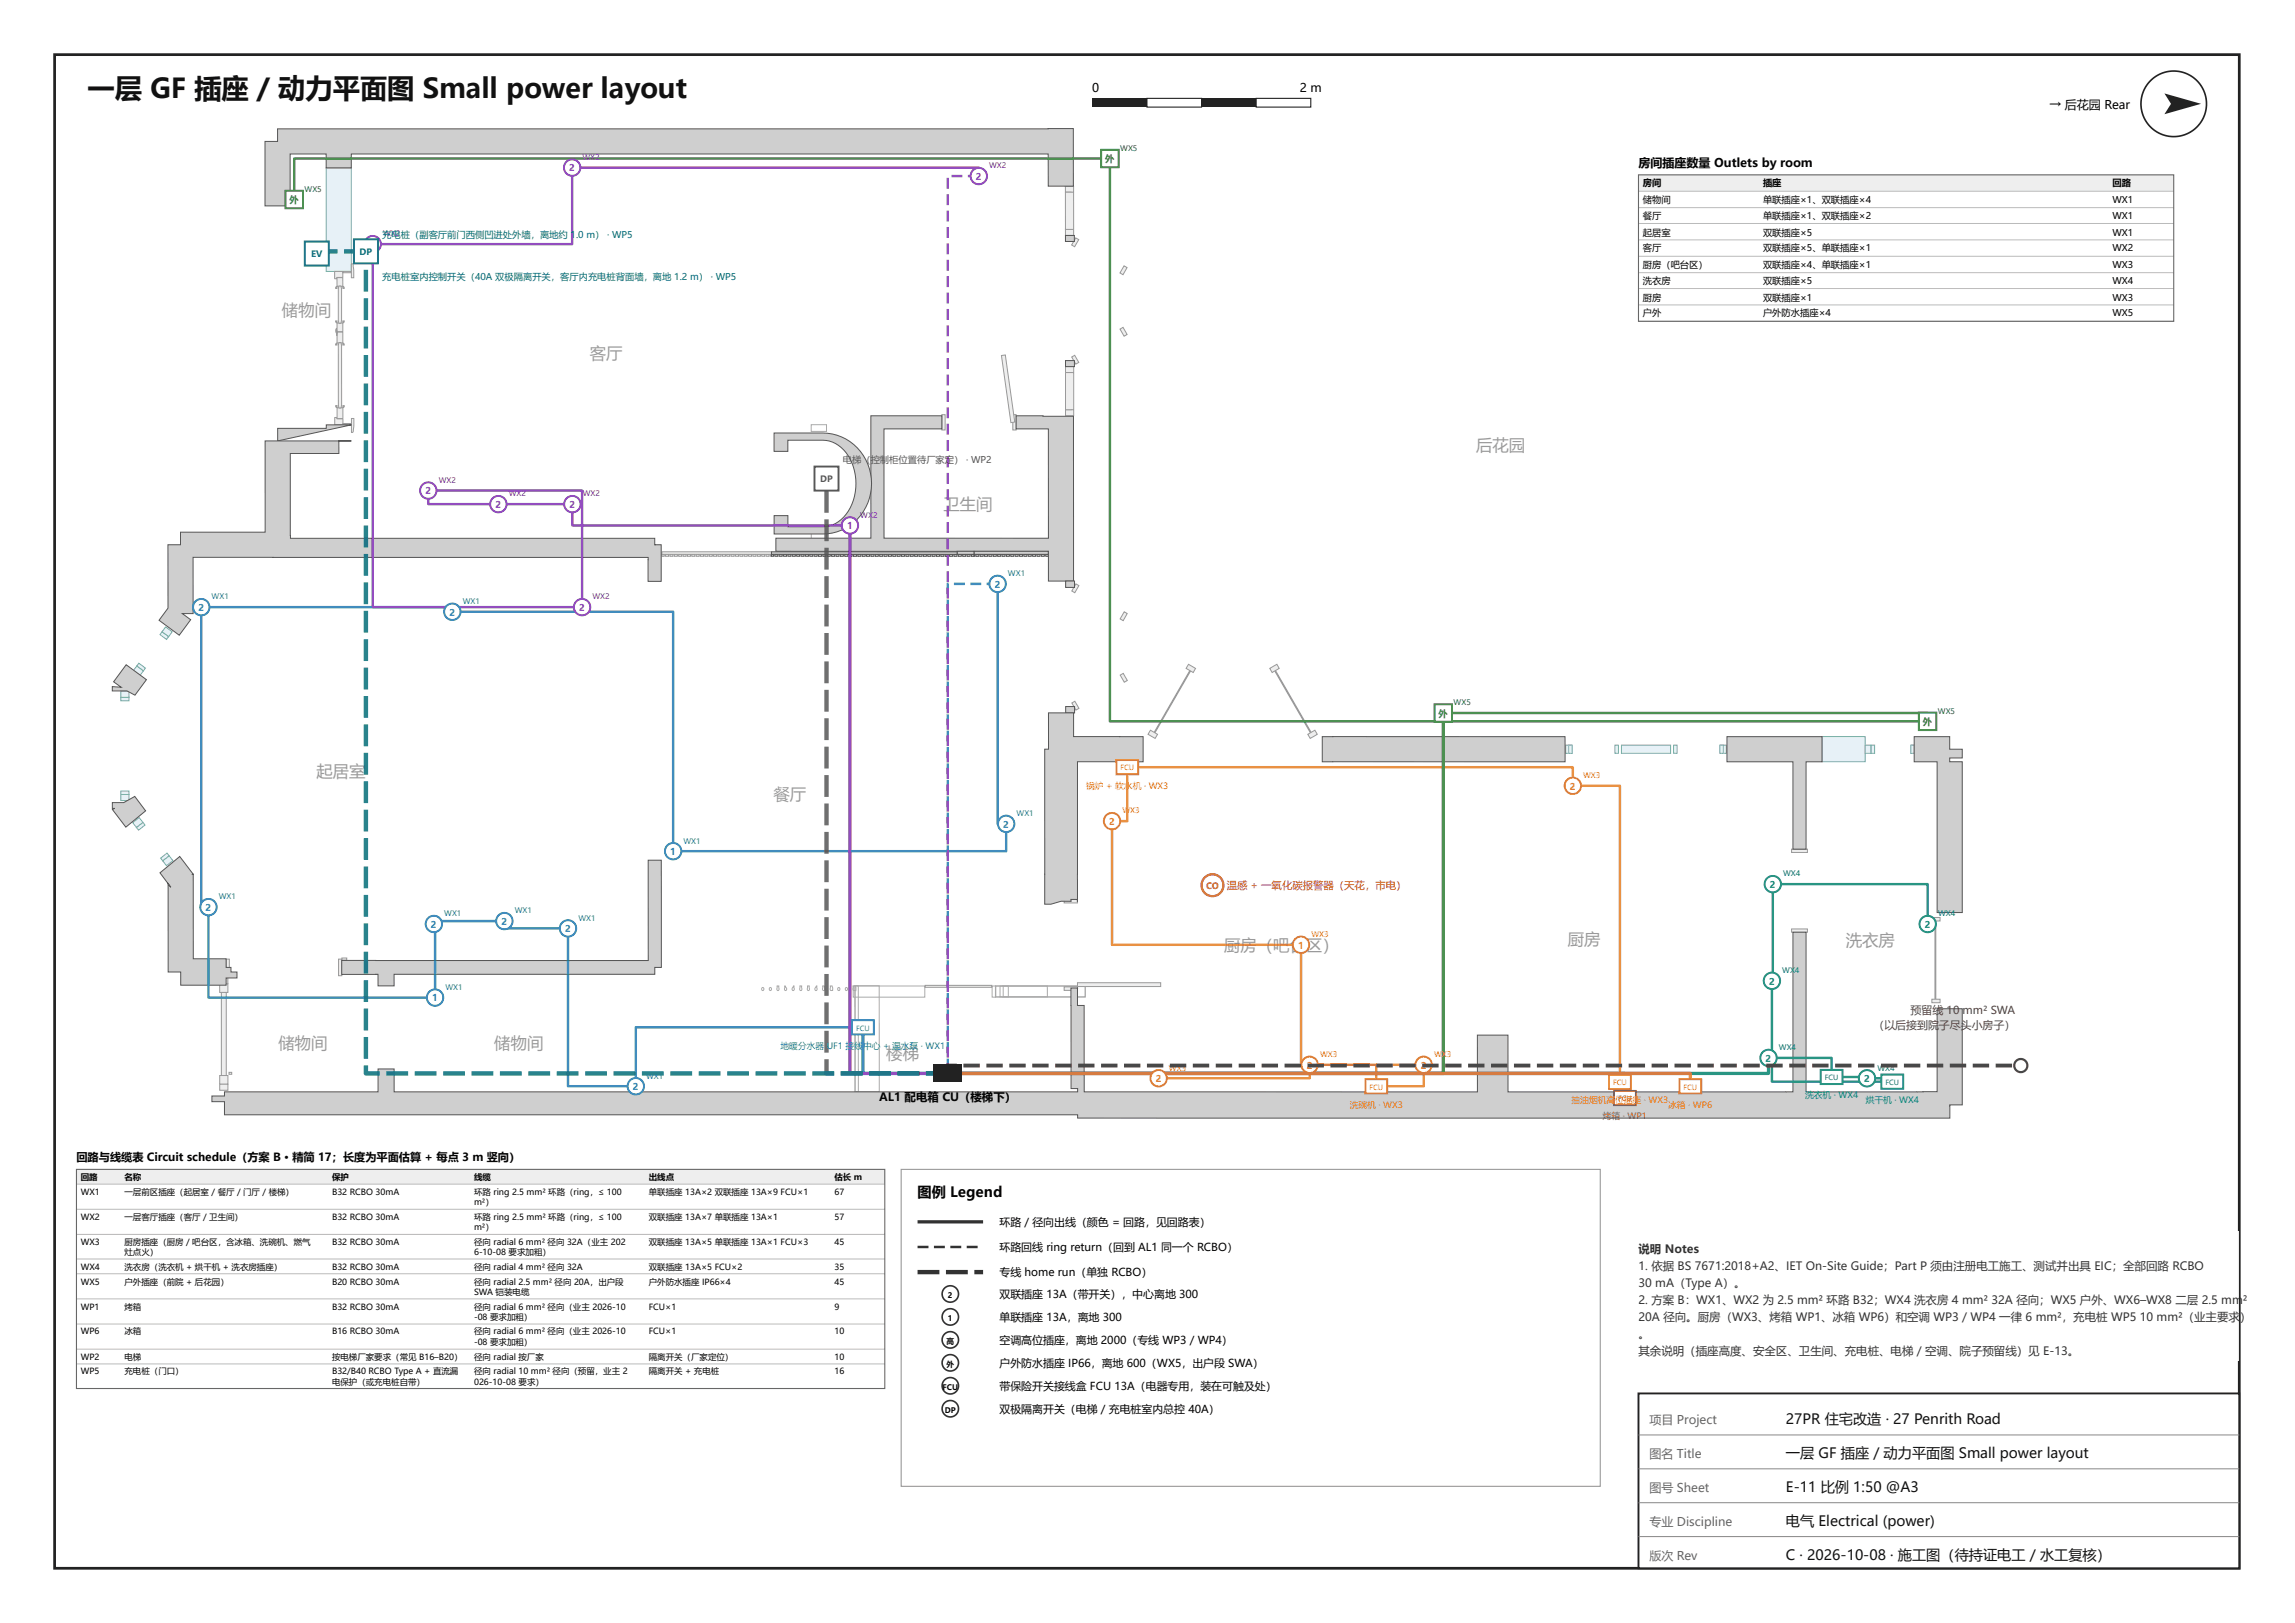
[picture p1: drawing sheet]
<svg xmlns="http://www.w3.org/2000/svg" width="420mm" height="297mm" viewBox="0 0 420 297" stroke-linecap="round" stroke-linejoin="round" font-family="sans-serif">
<defs><g id="words">
<text font-size="5" fill="#111" x="16" y="18">一层 GF 插座 / 动力平面图 Small power layout</text>
<g font-size="3" fill="#9a9a9a">
<text x="51.6" y="57.9">储物间</text>
<text x="108" y="65.7">客厅</text>
<text x="270.3" y="82.6">后花园</text>
<text x="172.8" y="93.4">卫生间</text>
<text x="57.9" y="142.3">起居室</text>
<text x="141.6" y="146.4">餐厅</text>
<text x="224.1" y="173.9">厨房（吧台区）</text>
<text x="287.1" y="172.9">厨房</text>
<text x="338" y="173.2">洗衣房</text>
<text x="51" y="192">储物间</text>
<text x="90.5" y="192">储物间</text>
<text x="162.3" y="193.7">楼梯</text>
</g>
<text font-size="2.6" x="168" y="219">图例 Legend</text>
<g font-size="2.6" fill="#111">
<text x="327" y="260.6">27PR 住宅改造 · 27 Penrith Road</text>
<text x="327" y="266.8">一层 GF 插座 / 动力平面图 Small power layout</text>
<text x="327" y="273">E-11 比例 1:50 @A3</text>
<text x="327" y="279.2">电气 Electrical (power)</text>
<text x="327" y="285.4">C · 2026-10-08 · 施工图（待持证电工 / 水工复核）</text>
</g>
<g font-size="2.2">
<text x="200" y="16.8">0</text>
<text x="238" y="16.8">2 m</text>
<text x="375.2" y="20">→ 后花园 Rear</text>
<text x="300" y="30.5">房间插座数量 Outlets by room</text>
</g>
<g font-size="2.2" fill="#666">
<text x="302" y="260.6">项目 Project</text>
<text x="302" y="266.8">图名 Title</text>
<text x="302" y="273">图号 Sheet</text>
<text x="302" y="279.2">专业 Discipline</text>
<text x="302" y="285.4">版次 Rev</text>
</g>
<text font-size="2.1" x="161" y="201.4">AL1 配电箱 CU（楼梯下）</text>
<g font-size="2.1" fill="#333">
<text x="300" y="229.3">说明 Notes</text>
<text x="300" y="232.4">1. 依据 BS 7671:2018+A2、IET On-Site Guide；Part P 须由注册电工施工、测试并出具 EIC；全部回路 RCBO</text>
<text x="300" y="235.5">30 mA（Type A）。</text>
<text x="300" y="238.6">2. 方案 B：WX1、WX2 为 2.5 mm² 环路 B32；WX4 洗衣房 4 mm²</text>
<text x="364.6" y="238.6">32A 径向；WX5 户外、WX6–WX8 二层 2.5 mm²</text>
<text x="300" y="241.7">20A 径向。厨房（WX3、烤箱 WP1、冰箱 WP6）和空调 WP3 / WP4 一律 6 mm²，充电桩 WP5</text>
<text x="300" y="244.8">。</text>
<text x="391.8" y="241.7">10 mm²（业主要求</text>
<text x="410.1" y="241.7">）</text>
<text x="300" y="247.9">其余说明（插座高度、安全区、卫生间、充电桩、电梯 / 空调、院子预留线）见 E-13。</text>
</g>
<g font-size="2" fill="#5d4037">
<text x="349.8" y="185.5">预留线 10</text>
<text x="359.3" y="185.5">mm² SWA</text>
<text x="343" y="188.3">（以后接到院</text>
<text x="355" y="188.3">子尽头小房子）</text>
</g>
<g font-size="2">
<text x="14" y="212.5">回路与线缆表 Circuit schedule（方案 B · 精简 17；长度为平面估算 + 每点 3 m 竖向）</text>
<text x="183" y="224.4">环路 / 径向出线（颜色 = 回路，见回路表）</text>
<text x="183" y="229">环路回线 ring return（回到 AL1 同一个 RCBO）</text>
<text x="183" y="233.6">专线 home run（单独 RCBO）</text>
<text x="183" y="237.6">双联插座 13A（带开关），中心离地 300</text>
<text x="183" y="241.8">单联插座 13A，离地 300</text>
<text x="183" y="246">空调高位插座，离地 2000（专线 WP3 / WP4）</text>
<text x="183" y="250.2">户外防水插座 IP66，离地 600（WX5，出户段 SWA）</text>
<text x="183" y="254.4">带保险开关接线盒 FCU 13A（电器专用，装在可触及处）</text>
<text x="183" y="258.6">双极隔离开关（电梯 / 充电桩室内总控 40A）</text>
</g>
<text font-size="1.9" fill="#c62828" x="224.6" y="162.7">温感 + 一氧化碳报警器（天花，市电）</text>
<g font-size="1.7" fill="#2e7d32">
<text x="202.4" y="29.7">外</text>
<text x="53" y="37.2">外</text>
<text x="263.4" y="131.2">外</text>
<text x="352.1" y="132.7">外</text>
</g>
<g font-size="1.7" fill="#7b2cbf">
<text x="104.2" y="31.4">2</text>
<text x="178.7" y="32.9">2</text>
<text x="67.7" y="45.4">2</text>
<text x="77.9" y="90.5">2</text>
<text x="90.7" y="93">2</text>
<text x="104.3" y="93">2</text>
<text x="155.1" y="96.9">1</text>
<text x="106.1" y="111.8">2</text>
</g>
<g font-size="1.7">
<text x="300.8" y="34.1">房间</text>
<text x="322.8" y="34.1">插座</text>
<text x="386.8" y="34.1">回路</text>
<text x="300.8" y="37.1">储物间</text>
<text x="300.8" y="40.1">餐厅</text>
<text x="322.8" y="37.1">单联插座×1、双联插座×4</text>
<text x="322.8" y="40.1">单联插座×1、双联插座×2</text>
<text x="386.8" y="37.1">WX1</text>
<text x="386.8" y="40.1">WX1</text>
<text x="300.8" y="43.1">起居室</text>
<text x="300.8" y="46">客厅</text>
<text x="322.8" y="43.1">双联插座×5</text>
<text x="322.8" y="46">双联插座×5、单联插座×1</text>
<text x="386.8" y="43.1">WX1</text>
<text x="386.8" y="46">WX2</text>
<text x="300.8" y="49">厨房（吧台区）</text>
<text x="300.8" y="52">洗衣房</text>
<text x="322.8" y="49">双联插座×4、单联插座×1</text>
<text x="322.8" y="52">双联插座×5</text>
<text x="386.8" y="49">WX3</text>
<text x="386.8" y="52">WX4</text>
<text x="300.8" y="55">厨房</text>
<text x="300.8" y="57.9">户外</text>
<text x="322.8" y="55">双联插座×1</text>
<text x="322.8" y="57.9">户外防水插座×4</text>
<text x="386.8" y="55">WX3</text>
<text x="386.8" y="57.9">WX5</text>
</g>
<g font-size="1.7" fill="#006d77">
<text x="70" y="43.6">充电桩（副客厅前门西侧凹进处外墙，离地约 1.0 m） · WP5</text>
<text x="70" y="51.2">充电桩室内控制开关（40A 双极隔离开关，客厅内充电桩背面墙，离地 1.2 m） · WP5</text>
</g>
<text font-size="1.7" fill="#555" x="154.3" y="84.8">电梯（控制柜位置待厂家定） · WP2</text>
<g font-size="1.7" fill="#1f77b4">
<text x="182.1" y="107.5">2</text>
<text x="36.3" y="111.8">2</text>
<text x="82.3" y="112.6">2</text>
<text x="183.7" y="151.5">2</text>
<text x="122.7" y="156.5">1</text>
<text x="37.6" y="166.7">2</text>
<text x="78.9" y="169.8">2</text>
<text x="91.8" y="169.3">2</text>
<text x="103.5" y="170.6">2</text>
<text x="79.1" y="183.3">1</text>
<text x="115.9" y="199.5">2</text>
</g>
<g font-size="1.7" fill="#e67e22">
<text x="287.4" y="144.5">2</text>
<text x="203.1" y="151">2</text>
<text x="237.7" y="173.6">1</text>
<text x="239.3" y="195.6">2</text>
<text x="260.1" y="195.6">2</text>
<text x="211.6" y="198">2</text>
</g>
<g font-size="1.7" fill="#0b8a6f">
<text x="324.1" y="162.5">2</text>
<text x="352.4" y="169.8">2</text>
<text x="323.9" y="180.2">2</text>
<text x="323.3" y="194.3">2</text>
<text x="341.3" y="198">2</text>
</g>
<g font-size="1.6" fill="#006d77">
<text x="57" y="47.1">EV</text>
<text x="65.8" y="46.7">DP</text>
</g>
<text font-size="1.6" fill="#555" x="150.2" y="88.3">DP</text>
<g font-size="1.6" fill="#e67e22">
<text x="198.9" y="144.3">锅炉 + 软水机 · WX3</text>
<text x="247.1" y="202.7">洗碗机 · WX3</text>
<text x="287.7" y="201.9">抽油烟机高</text>
<text x="295.7" y="201.9">位插座 · WX3</text>
<text x="305.4" y="202.7">冰箱 · WP6</text>
</g>
<text font-size="1.6" fill="#c62828" x="220.8" y="162.7">CO</text>
<g font-size="1.6" fill="#1f77b4">
<text x="142.9" y="191.9">地暖分水器</text>
<text x="151.4" y="191.9">UF1 接线</text>
<text x="158" y="191.9">中心</text>
<text x="161.7" y="191.9">+ 混水泵 · WX1</text>
</g>
<g font-size="1.6" fill="#0b8a6f">
<text x="330.5" y="201">洗衣机 · WX4</text>
<text x="341.6" y="201.8">烘干机 · WX4</text>
</g>
<text font-size="1.6" fill="#a0522d" x="293.5" y="204.8">烤箱 · WP1</text>
<g font-size="1.5">
<text x="14.8" y="216">回路</text>
<text x="22.8" y="216">名称</text>
<text x="60.8" y="216">保护</text>
<text x="86.8" y="216">线缆</text>
<text x="118.8" y="216">出线点</text>
<text x="152.8" y="216">估长 m</text>
<text x="14.8" y="218.7">WX1</text>
<text x="22.8" y="218.7">一层前区插座（起居室 / 餐厅 / 门厅 / 楼梯）</text>
<text x="60.8" y="218.7">B32 RCBO 30mA</text>
<text x="86.8" y="218.7">环路 ring 2.5 mm² 环路（ring，≤ 100</text>
<text x="86.8" y="220.5">m²）</text>
<text x="118.8" y="218.7">单联插座 13A×2 双联插座 13A×9 FCU×1</text>
<text x="152.8" y="218.7">67</text>
<text x="14.8" y="223.2">WX2</text>
<text x="14.8" y="227.8">WX3</text>
<text x="22.8" y="223.2">一层客厅插座（客厅 / 卫生间）</text>
<text x="22.8" y="227.8">厨房插座（厨房 / 吧台区，含冰箱、洗碗机、燃气</text>
<text x="60.8" y="223.2">B32 RCBO 30mA</text>
<text x="60.8" y="227.8">B32 RCBO 30mA</text>
<text x="86.8" y="223.2">环路 ring 2.5 mm² 环路（ring，≤ 100</text>
<text x="86.8" y="225.1">m²）</text>
<text x="86.8" y="227.8">径向 radial 6 mm² 径向 32A（业主 202</text>
<text x="118.8" y="223.2">双联插座 13A×7 单联插座 13A×1</text>
<text x="118.8" y="227.8">双联插座 13A×5 单联插座 13A×1 FCU×3</text>
<text x="152.8" y="223.2">57</text>
<text x="152.8" y="227.8">45</text>
<text x="14.8" y="232.4">WX4</text>
<text x="22.8" y="229.7">灶点火）</text>
<text x="22.8" y="232.4">洗衣房（洗衣机 + 烘干机 + 洗衣房插座）</text>
<text x="60.8" y="232.4">B32 RCBO 30mA</text>
<text x="86.8" y="229.7">6-10-08 要求加粗）</text>
<text x="86.8" y="232.4">径向 radial 4 mm² 径向 32A</text>
<text x="118.8" y="232.4">双联插座 13A×5 FCU×2</text>
<text x="152.8" y="232.4">35</text>
<text x="14.8" y="235.1">WX5</text>
<text x="14.8" y="239.7">WP1</text>
<text x="22.8" y="235.1">户外插座（前院 + 后花园）</text>
<text x="22.8" y="239.7">烤箱</text>
<text x="60.8" y="235.1">B20 RCBO 30mA</text>
<text x="60.8" y="239.7">B32 RCBO 30mA</text>
<text x="86.8" y="235.1">径向 radial 2.5 mm² 径向 20A，出户段</text>
<text x="86.8" y="237">SWA 铠装电缆</text>
<text x="86.8" y="239.7">径向 radial 6 mm² 径向（业主 2026-10</text>
<text x="118.8" y="235.1">户外防水插座 IP66×4</text>
<text x="118.8" y="239.7">FCU×1</text>
<text x="152.8" y="235.1">45</text>
<text x="152.8" y="239.7">9</text>
<text x="14.8" y="244.2">WP6</text>
<text x="22.8" y="244.2">冰箱</text>
<text x="60.8" y="244.2">B16 RCBO 30mA</text>
<text x="86.8" y="241.5">-08 要求加粗）</text>
<text x="86.8" y="244.2">径向 radial 6 mm² 径向（业主 2026-10</text>
<text x="118.8" y="244.2">FCU×1</text>
<text x="152.8" y="244.2">10</text>
<text x="14.8" y="248.8">WP2</text>
<text x="14.8" y="251.5">WP5</text>
<text x="22.8" y="248.8">电梯</text>
<text x="22.8" y="251.5">充电桩（门口）</text>
<text x="60.8" y="248.8">按电梯厂家要求（常见 B16–B20）</text>
<text x="60.8" y="251.5">B32/B40 RCBO Type A + 直流漏</text>
<text x="86.8" y="246.1">-08 要求加粗）</text>
<text x="86.8" y="248.8">径向 radial 按厂家</text>
<text x="86.8" y="251.5">径向 radial 10 mm² 径向（预留，业主 2</text>
<text x="118.8" y="248.8">隔离开关（厂家定位）</text>
<text x="118.8" y="251.5">隔离开关 + 充电桩</text>
<text x="152.8" y="248.8">10</text>
<text x="152.8" y="251.5">16</text>
<text x="60.8" y="253.4">电保护（或充电桩自带）</text>
<text x="86.8" y="253.4">026-10-08 要求）</text>
</g>
<g font-size="1.4" fill="#7b2cbf">
<text x="106.7" y="29.3">WX2</text>
<text x="181.1" y="30.8">WX2</text>
<text x="70.1" y="43.3">WX2</text>
<text x="80.3" y="88.4">WX2</text>
<text x="93.1" y="90.9">WX2</text>
<text x="106.7" y="90.9">WX2</text>
<text x="157.5" y="94.8">WX</text>
<text x="159.8" y="94.8">2</text>
<text x="108.5" y="109.7">WX2</text>
</g>
<g font-size="1.4" fill="#2e7d32">
<text x="205.1" y="27.6">WX5</text>
<text x="55.8" y="35.1">WX5</text>
<text x="266.2" y="129.1">WX5</text>
<text x="354.8" y="130.6">WX5</text>
</g>
<g font-size="1.4" fill="#1f77b4">
<text x="184.6" y="105.4">WX1</text>
<text x="38.7" y="109.7">WX1</text>
<text x="84.7" y="110.5">WX1</text>
<text x="186.1" y="149.4">WX1</text>
<text x="125.1" y="154.4">WX1</text>
<text x="40.1" y="164.6">WX1</text>
<text x="81.3" y="167.7">WX1</text>
<text x="94.2" y="167.2">WX1</text>
<text x="105.9" y="168.5">WX1</text>
<text x="81.6" y="181.2">WX1</text>
<text x="118.3" y="197.4">WX1</text>
</g>
<g font-size="1.4" fill="#e67e22">
<text x="289.9" y="142.4">WX3</text>
<text x="205.5" y="148.9">WX3</text>
<text x="240.1" y="171.5">WX3</text>
<text x="214" y="195.9">WX3</text>
<text x="241.7" y="193.5">WX3</text>
<text x="262.6" y="193.5">WX3</text>
</g>
<g font-size="1.4" fill="#0b8a6f">
<text x="326.5" y="160.4">WX4</text>
<text x="354.8" y="167.7">WX4</text>
<text x="326.3" y="178.1">WX</text>
<text x="328.7" y="178.1">4</text>
<text x="325.7" y="192.2">WX4</text>
<text x="343.7" y="195.9">WX4</text>
</g>
<g font-size="1.4">
<text x="173.6" y="237.5">2</text>
<text x="173.3" y="245.9">高</text>
<text x="173.6" y="241.7">1</text>
<text x="173.3" y="250.1">外</text>
<text x="172.6" y="254.3">FCU</text>
<text x="173" y="258.5">DP</text>
</g>
<g font-size="1.3" fill="#e67e22">
<text x="205.1" y="141">FC</text>
<text x="206.7" y="141">U</text>
<text x="250.7" y="199.4">FCU</text>
<text x="295.3" y="198.6">FCU</text>
<text x="308.2" y="199.4">FCU</text>
</g>
<g font-size="1.3" fill="#1f77b4">
<text x="156.7" y="188.6">F</text>
<text x="157.4" y="188.6">C</text>
<text x="158.3" y="188.6">U</text>
</g>
<g font-size="1.3" fill="#0b8a6f">
<text x="334.1" y="197.7">FCU</text>
<text x="345.2" y="198.5">FCU</text>
</g>
<text font-size="1.3" fill="#a0522d" x="296.3" y="201.5">FCU</text>
</g></defs>
<path d="M10 10h400v277h-400z" fill="none" stroke="#222" stroke-width=".5"/>
<path d="M300 255h110v32h-110z" fill="#fff"/>
<path d="M300 255h110v32h-110z" fill="none" stroke="#222" stroke-width=".35"/>
<path d="M300 262.6h110M300 268.8h110M300 275h110M300 281.2h110" fill="none" stroke="#888" stroke-width=".18"/>
<circle cx="398" cy="19" r="6" fill="none" stroke="#222" stroke-width=".3"/>
<g fill="#222">
<path d="M396.3 17.1l6.7 1.9-6.7 1.9 1.2-1.9z"/>
<path d="M200 18h10v1.6h-10z"/>
</g>
<path d="M210 18h10v1.6h-10z" fill="#fff"/>
<path d="M210 18h10v1.6h-10z" fill="none" stroke="#222" stroke-width=".2"/>
<path d="M220 18h10v1.6h-10z" fill="#222"/>
<path d="M230 18h10v1.6h-10z" fill="#fff"/>
<path d="M230 18h10v1.6h-10z" fill="none" stroke="#222" stroke-width=".2"/>
<path d="M298 225.3h112v23.7h-112z" fill="#fff"/>
<g fill="none" stroke="#aaa" stroke-width=".18">
<path d="M148.5 77.7h2.8v1.2h-2.8zM148.5 97.4h2.8v1.3h-2.8zM142.3 180.4h.3v.4a.24 .24 0 0 1 0 .4 .24 .24 0 0 1-.4-.1zM143.7 180.4l.2 .3a.25 .25 0 0 1 .2 .4 .25 .25 0 0 1-.5 0zM145.3 180.4l.1 .4a.24 .24 0 0 1 0 .4 .24 .24 0 0 1-.4-.1zM146.5 180.4h.3v.4a.24 .24 0 0 1 0 .4 .24 .24 0 0 1-.4-.1zM147.8 180.4h.4v.4a.24 .24 0 0 1 0 .4 .24 .24 0 0 1-.4-.1zM149.5 180.4v.4a.24 .24 0 0 1 .1 .4 .24 .24 0 0 1-.4-.1zM150.6 180.4h.4l-.1 .4a.24 .24 0 0 1 .1 .4 .24 .24 0 0 1-.4-.1zM152 180.4h.3l.2 .4a.27 .27 0 0 1-.2 .4 .27 .27 0 0 1-.3-.2zM156.2 180.4h.3l.2 .3v.6l-.5-.1zM156.2 180.4h13.1v2.1h-13.1z"/>
<path d="M156.5 180.4h4.5v19.4h-4.4zM156.5 180.4h.6l.1 19.4h-.6zM181.6 180.4h.7v2.1h-.7zM182.3 180.4h2.3v2h-2.3zM182.3 180.4h9.5v2h-9.5zM183.1 180.4h15.6v2h-15.6zM183.7 180.4h15v2h-15z"/>
<circle cx="139.6" cy="181" r=".25"/>
<circle cx="141" cy="181" r=".25"/>
<circle cx="153.5" cy="181" r=".25"/>
<circle cx="154.9" cy="181" r=".25"/>
</g>
<path d="M333.6 134.8h7.9v4.6h-7.9z" fill="#e6f0f8"/>
<path d="M333.6 134.8h7.9v4.6h-7.9z" fill="none" stroke="#7a9cb8" stroke-width=".18"/>
<path d="M59.7 30.7h4.6v19h-4.6z" fill="#e6f0f8"/>
<path d="M59.7 30.7h4.6v19h-4.6z" fill="none" stroke="#7a9cb8" stroke-width=".18"/>
<path d="M25.4 121.4l1.2 .9-.4 .5-1.2-.9z" fill="#e6f0f8"/>
<path d="M25.4 121.4l1.2 .9-.4 .5-1.2-.9z" fill="none" stroke="#7a9cb8" stroke-width=".18"/>
<path d="M29.7 115.6l1.2 .9-.4 .5-1.2-.9z" fill="#e6f0f8"/>
<path d="M29.7 115.6l1.2 .9-.4 .5-1.2-.9z" fill="none" stroke="#7a9cb8" stroke-width=".18"/>
<path d="M25 121.9l1.2 .9-.6 .9-1.2-.9z" fill="#e6f0f8"/>
<path d="M25 121.9l1.2 .9-.6 .9-1.2-.9z" fill="none" stroke="#7a9cb8" stroke-width=".18"/>
<path d="M30.3 114.7l1.2 .9-.6 .9-1.2-.9z" fill="#e6f0f8"/>
<path d="M30.3 114.7l1.2 .9-.6 .9-1.2-.9z" fill="none" stroke="#7a9cb8" stroke-width=".18"/>
<path d="M22.1 127.6h1.5v.6h-1.5z" fill="#e6f0f8"/>
<path d="M22.1 127.6h1.5v.6h-1.5z" fill="none" stroke="#7a9cb8" stroke-width=".18"/>
<path d="M22.1 144.8h1.5v.6h-1.5z" fill="#e6f0f8"/>
<path d="M22.1 144.8h1.5v.6h-1.5z" fill="none" stroke="#7a9cb8" stroke-width=".18"/>
<path d="M22.1 126.5h1.5v1.1h-1.5z" fill="#e6f0f8"/>
<path d="M22.1 126.5h1.5v1.1h-1.5z" fill="none" stroke="#7a9cb8" stroke-width=".18"/>
<path d="M22.1 145.4h1.5v1.1h-1.5z" fill="#e6f0f8"/>
<path d="M22.1 145.4h1.5v1.1h-1.5z" fill="none" stroke="#7a9cb8" stroke-width=".18"/>
<path d="M29.4 157l1.2-.9 .4 .5-1.2 .9z" fill="#e6f0f8"/>
<path d="M29.4 157l1.2-.9 .4 .5-1.2 .9z" fill="none" stroke="#7a9cb8" stroke-width=".18"/>
<path d="M25 151.4l1.2-.9 .3 .5-1.1 .9z" fill="#e6f0f8"/>
<path d="M25 151.4l1.2-.9 .3 .5-1.1 .9z" fill="none" stroke="#7a9cb8" stroke-width=".18"/>
<path d="M29.8 157.5l1.2-.9 .7 .9-1.2 .9z" fill="#e6f0f8"/>
<path d="M29.8 157.5l1.2-.9 .7 .9-1.2 .9z" fill="none" stroke="#7a9cb8" stroke-width=".18"/>
<path d="M24.3 150.5l1.2-.9 .7 .9-1.2 .9z" fill="#e6f0f8"/>
<path d="M24.3 150.5l1.2-.9 .7 .9-1.2 .9z" fill="none" stroke="#7a9cb8" stroke-width=".18"/>
<path d="M296.9 136.4h9v1.5h-9z" fill="#e6f0f8"/>
<path d="M296.9 136.4h9v1.5h-9z" fill="none" stroke="#7a9cb8" stroke-width=".18"/>
<path d="M286.7 136.4h1.1v1.5h-1.1z" fill="#e6f0f8"/>
<path d="M286.7 136.4h1.1v1.5h-1.1z" fill="none" stroke="#7a9cb8" stroke-width=".18"/>
<path d="M315 136.4h1.1v1.5h-1.1z" fill="#e6f0f8"/>
<path d="M315 136.4h1.1v1.5h-1.1z" fill="none" stroke="#7a9cb8" stroke-width=".18"/>
<path d="M287.2 136.4h.7v1.5h-.7z" fill="#e6f0f8"/>
<path d="M287.2 136.4h.7v1.5h-.7z" fill="none" stroke="#7a9cb8" stroke-width=".18"/>
<path d="M295.7 136.4h.6v1.5h-.6z" fill="#e6f0f8"/>
<path d="M295.7 136.4h.6v1.5h-.6z" fill="none" stroke="#7a9cb8" stroke-width=".18"/>
<path d="M306.4 136.4h.7v1.5h-.7z" fill="#e6f0f8"/>
<path d="M306.4 136.4h.7v1.5h-.7z" fill="none" stroke="#7a9cb8" stroke-width=".18"/>
<path d="M314.9 136.4h.6v1.5h-.6z" fill="#e6f0f8"/>
<path d="M314.9 136.4h.6v1.5h-.6z" fill="none" stroke="#7a9cb8" stroke-width=".18"/>
<path d="M341.5 136.4h1.1v1.5h-1.1z" fill="#e6f0f8"/>
<path d="M341.5 136.4h1.1v1.5h-1.1z" fill="none" stroke="#7a9cb8" stroke-width=".18"/>
<path d="M349.9 136.4h1.1v1.5h-1.1z" fill="#e6f0f8"/>
<path d="M349.9 136.4h1.1v1.5h-1.1z" fill="none" stroke="#7a9cb8" stroke-width=".18"/>
<path d="M342.6 136.4h.6v1.5h-.6z" fill="#e6f0f8"/>
<path d="M342.6 136.4h.6v1.5h-.6z" fill="none" stroke="#7a9cb8" stroke-width=".18"/>
<path d="M349.8 136.4h.7v1.5h-.7z" fill="#e6f0f8"/>
<path d="M349.8 136.4h.7v1.5h-.7z" fill="none" stroke="#7a9cb8" stroke-width=".18"/>
<path d="M41.4 175.5h.6v3.1h-.6z" fill="#eee"/>
<path d="M41.4 175.5h.6v3.1h-.6z" fill="none" stroke="#999" stroke-width=".18"/>
<path d="M62 175.5h.6v3.1h-.6z" fill="#eee"/>
<path d="M62 175.5h.6v3.1h-.6z" fill="none" stroke="#999" stroke-width=".18"/>
<path d="M61.3 76.4h.3l.1 .2 1 .1 .1 1h-1.5z" fill="#eee"/>
<path d="M61.3 76.4h.3l.1 .2 1 .1 .1 1h-1.5z" fill="none" stroke="#999" stroke-width=".18"/>
<path d="M61.3 49.7h1.5l-.1 1-1 .1-.1 .2h-.3z" fill="#eee"/>
<path d="M61.3 49.7h1.5l-.1 1-1 .1-.1 .2h-.3z" fill="none" stroke="#999" stroke-width=".18"/>
<path d="M64.3 76.6h.5v1.6l-.1 .7-.2 .2h-.2z" fill="#eee"/>
<path d="M64.3 76.6h.5v1.6l-.1 .7-.2 .2h-.2z" fill="none" stroke="#999" stroke-width=".18"/>
<path d="M64.3 48.3h.2l.2 .2 .1 2.3h-.5z" fill="#eee"/>
<path d="M64.3 48.3h.2l.2 .2 .1 2.3h-.5z" fill="none" stroke="#999" stroke-width=".18"/>
<path d="M62.8 77.5h1.5v.2h-1.5z" fill="#eee"/>
<path d="M62.8 77.5h1.5v.2h-1.5z" fill="none" stroke="#999" stroke-width=".18"/>
<path d="M62.8 49.7h1.5v.2h-1.5z" fill="#eee"/>
<path d="M62.8 49.7h1.5v.2h-1.5z" fill="none" stroke="#999" stroke-width=".18"/>
<path d="M61.7 74.6h1.1v2h-1.1z" fill="#eee"/>
<path d="M61.7 74.6h1.1v2h-1.1z" fill="none" stroke="#999" stroke-width=".18"/>
<path d="M61.7 60.8h1v2h-1z" fill="#eee"/>
<path d="M61.7 60.8h1v2h-1z" fill="none" stroke="#999" stroke-width=".18"/>
<path d="M61.5 62.9l.2-.1v.3h-.3z" fill="#eee"/>
<path d="M61.5 62.9l.2-.1v.3h-.3z" fill="none" stroke="#999" stroke-width=".18"/>
<path d="M61.5 74.2h.2v.4l-.2-.1z" fill="#eee"/>
<path d="M61.5 74.2h.2v.4l-.2-.1z" fill="none" stroke="#999" stroke-width=".18"/>
<path d="M62.8 62.8l.1 .1 .1 .2h-.2z" fill="#eee"/>
<path d="M62.8 62.8l.1 .1 .1 .2h-.2z" fill="none" stroke="#999" stroke-width=".18"/>
<path d="M62.8 74.2h.2l-.2 .4z" fill="#eee"/>
<path d="M62.8 74.2h.2l-.2 .4z" fill="none" stroke="#999" stroke-width=".18"/>
<path d="M62.1 62.7h.3l.1 .5v10.9l-.1 .6h-.3l-.2-.6v-10.9z" fill="#eee"/>
<path d="M62.1 62.7h.3l.1 .5v10.9l-.1 .6h-.3l-.2-.6v-10.9z" fill="none" stroke="#999" stroke-width=".18"/>
<path d="M61.7 59.1h1v1.6h-1z" fill="#eee"/>
<path d="M61.7 59.1h1v1.6h-1z" fill="none" stroke="#999" stroke-width=".18"/>
<path d="M61.7 50.8h1v1.6h-1z" fill="#eee"/>
<path d="M61.7 50.8h1v1.6h-1z" fill="none" stroke="#999" stroke-width=".18"/>
<path d="M61.5 52.5l.2-.1v.4h-.3z" fill="#eee"/>
<path d="M61.5 52.5l.2-.1v.4h-.3z" fill="none" stroke="#999" stroke-width=".18"/>
<path d="M61.4 58.7h.3v.4l-.2-.1z" fill="#eee"/>
<path d="M61.4 58.7h.3v.4l-.2-.1z" fill="none" stroke="#999" stroke-width=".18"/>
<path d="M62.8 52.4l.1 .1 .1 .3h-.2z" fill="#eee"/>
<path d="M62.8 52.4l.1 .1 .1 .3h-.2z" fill="none" stroke="#999" stroke-width=".18"/>
<path d="M62.8 58.7h.2l-.2 .4z" fill="#eee"/>
<path d="M62.8 58.7h.2l-.2 .4z" fill="none" stroke="#999" stroke-width=".18"/>
<path d="M62.1 52.3h.3l.1 .6v5.7l-.1 .6h-.3l-.2-.6v-5.7z" fill="#eee"/>
<path d="M62.1 52.3h.3l.1 .6v5.7l-.1 .6h-.3l-.2-.6v-5.7z" fill="none" stroke="#999" stroke-width=".18"/>
<path d="M61.6 60.2l.1 1.2v-.9l-.1 .5-.1-.3z" fill="#eee"/>
<path d="M61.6 60.2l.1 1.2v-.9l-.1 .5-.1-.3z" fill="none" stroke="#999" stroke-width=".18"/>
<path d="M40.2 180h1.5v1.6h-1.5z" fill="#eee"/>
<path d="M40.2 180h1.5v1.6h-1.5z" fill="none" stroke="#999" stroke-width=".18"/>
<path d="M40.2 196.8h1.5v1.6h-1.5z" fill="#eee"/>
<path d="M40.2 196.8h1.5v1.6h-1.5z" fill="none" stroke="#999" stroke-width=".18"/>
<path d="M41.9 196.2h.5v.4h-.5z" fill="#eee"/>
<path d="M41.9 196.2h.5v.4h-.5z" fill="none" stroke="#999" stroke-width=".18"/>
<path d="M40.5 181.6h.9v15.2h-.9z" fill="#eee"/>
<path d="M40.5 181.6h.9v15.2h-.9z" fill="none" stroke="#999" stroke-width=".18"/>
<path d="M40.2 178.9h1.5v1.1h-1.5z" fill="#eee"/>
<path d="M40.2 178.9h1.5v1.1h-1.5z" fill="none" stroke="#999" stroke-width=".18"/>
<path d="M40.2 198.4h1.5v1.1h-1.5z" fill="#eee"/>
<path d="M40.2 198.4h1.5v1.1h-1.5z" fill="none" stroke="#999" stroke-width=".18"/>
<path d="M172.4 75.9h.6v2.8h-.6z" fill="#eee"/>
<path d="M172.4 75.9h.6v2.8h-.6z" fill="none" stroke="#999" stroke-width=".18"/>
<path d="M185.4 75.9h.6v2.8h-.6z" fill="#eee"/>
<path d="M185.4 75.9h.6v2.8h-.6z" fill="none" stroke="#999" stroke-width=".18"/>
<path d="M183.4 65.1l.7-.1 1.7 12.2-.7 .1z" fill="#eee"/>
<path d="M183.4 65.1l.7-.1 1.7 12.2-.7 .1zM169.4 180.3h12.2v.4h-12.2z" fill="none" stroke="#999" stroke-width=".18"/>
<path d="M169.4 180.5h12.2" fill="none" stroke="#eee" stroke-width=".36"/>
<path d="M196.2 128.6l.6-.3 .7 1.3-.5 .3z" fill="#eee"/>
<path d="M196.2 128.6l.6-.3 .7 1.3-.5 .3z" fill="none" stroke="#999" stroke-width=".18"/>
<path d="M205.8 112l.6 .3-.8 1.3-.5-.3z" fill="#eee"/>
<path d="M205.8 112l.6 .3-.8 1.3-.5-.3z" fill="none" stroke="#999" stroke-width=".18"/>
<path d="M197 106.8l.5 .4-.7 1.3-.6-.4z" fill="#eee"/>
<path d="M197 106.8l.5 .4-.7 1.3-.6-.4z" fill="none" stroke="#999" stroke-width=".18"/>
<path d="M196.2 65.3l.6-.3 .7 1.3-.5 .3z" fill="#eee"/>
<path d="M196.2 65.3l.6-.3 .7 1.3-.5 .3z" fill="none" stroke="#999" stroke-width=".18"/>
<path d="M205.1 60.2l.5-.3 .8 1.3-.6 .3z" fill="#eee"/>
<path d="M205.1 60.2l.5-.3 .8 1.3-.6 .3z" fill="none" stroke="#999" stroke-width=".18"/>
<path d="M205.8 48.7l.6 .3-.8 1.3-.5-.3z" fill="#eee"/>
<path d="M205.8 48.7l.6 .3-.8 1.3-.5-.3z" fill="none" stroke="#999" stroke-width=".18"/>
<path d="M197 43.5l.5 .4-.7 1.3-.6-.4z" fill="#eee"/>
<path d="M197 43.5l.5 .4-.7 1.3-.6-.4z" fill="none" stroke="#999" stroke-width=".18"/>
<path d="M195.1 42h1l.1-.3h.1l.3 .4v1h-1.5z" fill="#eee"/>
<path d="M195.1 42h1l.1-.3h.1l.3 .4v1h-1.5z" fill="none" stroke="#999" stroke-width=".18"/>
<path d="M195.1 34.1h1.5v1l-.3 .3h-.1l-.1-.2h-1z" fill="#eee"/>
<path d="M195.1 34.1h1.5v1l-.3 .3h-.1l-.1-.2h-1z" fill="none" stroke="#999" stroke-width=".18"/>
<path d="M195.1 75h1.1v-.3h.1l.3 .4v1h-1.5z" fill="#eee"/>
<path d="M195.1 75h1.1v-.3h.1l.3 .4v1h-1.5z" fill="none" stroke="#999" stroke-width=".18"/>
<path d="M195.1 67.1h1.5v1l-.2 .3h-.2v-.2h-1.1z" fill="#eee"/>
<path d="M195.1 67.1h1.5v1l-.2 .3h-.2v-.2h-1.1z" fill="none" stroke="#999" stroke-width=".18"/>
<path d="M195.1 35.2h1.5l-.1 6.8h-1.4z" fill="#eee"/>
<path d="M195.1 35.2h1.5l-.1 6.8h-1.4z" fill="none" stroke="#999" stroke-width=".18"/>
<path d="M195.1 68.2h1.5v6.8l-1.5-.1z" fill="#eee"/>
<path d="M195.1 68.2h1.5v6.8l-1.5-.1z" fill="none" stroke="#999" stroke-width=".18"/>
<path d="M141.1 101.4h.2v.4h-.2z" fill="#eee"/>
<path d="M141.1 101.4h.2v.4h-.2z" fill="none" stroke="#999" stroke-width=".18"/>
<path d="M140.3 101.4h.5v.4h-.5z" fill="#eee"/>
<path d="M140.3 101.4h.5v.4h-.5z" fill="none" stroke="#999" stroke-width=".18"/>
<path d="M139.5 101.4h.5v.4h-.5z" fill="#eee"/>
<path d="M139.5 101.4h.5v.4h-.5z" fill="none" stroke="#999" stroke-width=".18"/>
<path d="M138.7 101.4h.5v.4h-.5z" fill="#eee"/>
<path d="M138.7 101.4h.5v.4h-.5z" fill="none" stroke="#999" stroke-width=".18"/>
<path d="M137.9 101.4h.5v.4h-.5z" fill="#eee"/>
<path d="M137.9 101.4h.5v.4h-.5z" fill="none" stroke="#999" stroke-width=".18"/>
<path d="M137.1 101.4h.5v.4h-.5z" fill="#eee"/>
<path d="M137.1 101.4h.5v.4h-.5z" fill="none" stroke="#999" stroke-width=".18"/>
<path d="M136.3 101.4h.5v.4h-.5z" fill="#eee"/>
<path d="M136.3 101.4h.5v.4h-.5z" fill="none" stroke="#999" stroke-width=".18"/>
<path d="M135.5 101.4h.5v.4h-.5z" fill="#eee"/>
<path d="M135.5 101.4h.5v.4h-.5z" fill="none" stroke="#999" stroke-width=".18"/>
<path d="M134.7 101.4h.5v.4h-.5z" fill="#eee"/>
<path d="M134.7 101.4h.5v.4h-.5z" fill="none" stroke="#999" stroke-width=".18"/>
<path d="M133.9 101.4h.5v.4h-.5z" fill="#eee"/>
<path d="M133.9 101.4h.5v.4h-.5z" fill="none" stroke="#999" stroke-width=".18"/>
<path d="M133.1 101.4h.5v.4h-.5z" fill="#eee"/>
<path d="M133.1 101.4h.5v.4h-.5z" fill="none" stroke="#999" stroke-width=".18"/>
<path d="M132.3 101.4h.5v.4h-.5z" fill="#eee"/>
<path d="M132.3 101.4h.5v.4h-.5z" fill="none" stroke="#999" stroke-width=".18"/>
<path d="M131.5 101.4h.5v.4h-.5z" fill="#eee"/>
<path d="M131.5 101.4h.5v.4h-.5z" fill="none" stroke="#999" stroke-width=".18"/>
<path d="M130.7 101.4h.5v.4h-.5z" fill="#eee"/>
<path d="M130.7 101.4h.5v.4h-.5z" fill="none" stroke="#999" stroke-width=".18"/>
<path d="M129.9 101.4h.5v.4h-.5z" fill="#eee"/>
<path d="M129.9 101.4h.5v.4h-.5z" fill="none" stroke="#999" stroke-width=".18"/>
<path d="M129.1 101.4h.5v.4h-.5z" fill="#eee"/>
<path d="M129.1 101.4h.5v.4h-.5z" fill="none" stroke="#999" stroke-width=".18"/>
<path d="M128.3 101.4h.5v.4h-.5z" fill="#eee"/>
<path d="M128.3 101.4h.5v.4h-.5z" fill="none" stroke="#999" stroke-width=".18"/>
<path d="M127.5 101.4h.5v.4h-.5z" fill="#eee"/>
<path d="M127.5 101.4h.5v.4h-.5z" fill="none" stroke="#999" stroke-width=".18"/>
<path d="M126.7 101.4h.5v.4h-.5z" fill="#eee"/>
<path d="M126.7 101.4h.5v.4h-.5z" fill="none" stroke="#999" stroke-width=".18"/>
<path d="M125.9 101.4h.5v.4h-.5z" fill="#eee"/>
<path d="M125.9 101.4h.5v.4h-.5z" fill="none" stroke="#999" stroke-width=".18"/>
<path d="M125.1 101.4h.5v.4h-.5z" fill="#eee"/>
<path d="M125.1 101.4h.5v.4h-.5z" fill="none" stroke="#999" stroke-width=".18"/>
<path d="M124.3 101.4h.5v.4h-.5z" fill="#eee"/>
<path d="M124.3 101.4h.5v.4h-.5z" fill="none" stroke="#999" stroke-width=".18"/>
<path d="M123.5 101.4h.5v.4h-.5z" fill="#eee"/>
<path d="M123.5 101.4h.5v.4h-.5z" fill="none" stroke="#999" stroke-width=".18"/>
<path d="M122.7 101.4h.5v.4h-.5z" fill="#eee"/>
<path d="M122.7 101.4h.5v.4h-.5z" fill="none" stroke="#999" stroke-width=".18"/>
<path d="M121.9 101.4h.5v.4h-.5z" fill="#eee"/>
<path d="M121.9 101.4h.5v.4h-.5z" fill="none" stroke="#999" stroke-width=".18"/>
<path d="M121.2 101.4h.4v.4h-.4z" fill="#eee"/>
<path d="M121.2 101.4h.4v.4h-.4z" fill="none" stroke="#999" stroke-width=".18"/>
<path d="M121.2 101h20l.1 .4h-20.1z" fill="#eee"/>
<path d="M121.2 101h20l.1 .4h-20.1z" fill="none" stroke="#999" stroke-width=".18"/>
<path d="M62.6 175.3h.9v.4h-.9z" fill="#eee"/>
<path d="M62.6 175.3h.9v.4h-.9z" fill="none" stroke="#999" stroke-width=".18"/>
<path d="M197.3 179.8h15.2v.7h-15.2z" fill="#eee"/>
<path d="M197.3 179.8h15.2v.7h-15.2z" fill="none" stroke="#999" stroke-width=".18"/>
<path d="M194.8 164.6h2.5v.6h-2.5z" fill="#eee"/>
<path d="M194.8 164.6h2.5v.6h-2.5z" fill="none" stroke="#999" stroke-width=".18"/>
<path d="M194.8 180.6h2.5v.6h-2.5z" fill="#eee"/>
<path d="M354.3 168.5h.1v14.4h-.1zM194.8 180.6h2.5v.6h-2.5z" fill="none" stroke="#999" stroke-width=".18"/>
<path d="M354.4 168.5v14.4" fill="none" stroke="#eee" stroke-width=".18"/>
<path d="M353.7 167.9h1.5v.6h-1.5z" fill="#eee"/>
<path d="M353.7 167.9h1.5v.6h-1.5z" fill="none" stroke="#999" stroke-width=".18"/>
<path d="M353.7 182.9h1.5v.6h-1.5z" fill="#eee"/>
<path d="M353.7 182.9h1.5v.6h-1.5z" fill="none" stroke="#999" stroke-width=".18"/>
<path d="M328 155.4h2.9v.6h-2.9z" fill="#eee"/>
<path d="M328 155.4h2.9v.6h-2.9z" fill="none" stroke="#999" stroke-width=".18"/>
<path d="M328 170h2.9v.6h-2.9z" fill="#eee"/>
<path d="M328 170h2.9v.6h-2.9z" fill="none" stroke="#999" stroke-width=".18"/>
<path d="M233.4 122.8l.1-.1 6.6 11.3-.2 .1z" fill="#eee"/>
<path d="M233.4 122.8l.1-.1 6.6 11.3-.2 .1z" fill="none" stroke="#999" stroke-width=".18"/>
<path d="M239.4 134.4l1.3-.8 .5 .8-1.3 .7z" fill="#eee"/>
<path d="M239.4 134.4l1.3-.8 .5 .8-1.3 .7z" fill="none" stroke="#999" stroke-width=".18"/>
<path d="M232.5 122.3l1.3-.7 .4 .7-1.3 .8z" fill="#eee"/>
<path d="M232.5 122.3l1.3-.7 .4 .7-1.3 .8z" fill="none" stroke="#999" stroke-width=".18"/>
<path d="M217.8 122.7l.2 .1-6.5 11.3-.2-.1z" fill="#eee"/>
<path d="M217.8 122.7l.2 .1-6.5 11.3-.2-.1z" fill="none" stroke="#999" stroke-width=".18"/>
<path d="M217.6 121.6l1.3 .7-.4 .8-1.3-.8z" fill="#eee"/>
<path d="M217.6 121.6l1.3 .7-.4 .8-1.3-.8z" fill="none" stroke="#999" stroke-width=".18"/>
<path d="M210.6 133.6l1.3 .8-.4 .7-1.3-.7z" fill="#eee"/>
<path d="M210.6 133.6l1.3 .8-.4 .7-1.3-.7z" fill="none" stroke="#999" stroke-width=".18"/>
<path d="M205.1 123.5l.6-.3 .7 1.3-.6 .3z" fill="#eee"/>
<path d="M205.1 123.5l.6-.3 .7 1.3-.6 .3z" fill="none" stroke="#999" stroke-width=".18"/>
<path d="M62.6 175.8h56.1v-18.4h2.4v19.6h-1.2v1.3h-47.8l.1 2.1h-3v-2.1h-6.6z" fill-rule="evenodd" fill="#cfcfcf"/>
<path d="M62.6 175.8h56.1v-18.4h2.4v19.6h-1.2v1.3h-47.8l.1 2.1h-3v-2.1h-6.6z" fill="none" stroke="#555" stroke-width=".18"/>
<path d="M159.4 76.1h13v2.4h-10.6l.1 20h30.1l-.1-20h-5.9v-2.4l10.5 .1 .1 30.1h-4.6v-5.4h-49.9v-2.4h17.4z" fill-rule="evenodd" fill="#cfcfcf"/>
<path d="M159.4 76.1h13v2.4h-10.6l.1 20h30.1l-.1-20h-5.9v-2.4l10.5 .1 .1 30.1h-4.6v-5.4h-49.9v-2.4h17.4z" fill="none" stroke="#555" stroke-width=".18"/>
<path d="M50.8 23.6l145.7-.1v10.6h-4.6v-5.9h-127.6v2.5h-4.6v-2.5h-6.6v9.5h-4.6v-11.8h2.3z" fill-rule="evenodd" fill="#cfcfcf"/>
<path d="M50.8 23.6l145.7-.1v10.6h-4.6v-5.9h-127.6v2.5h-4.6v-2.5h-6.6v9.5h-4.6v-11.8h2.3z" fill="none" stroke="#555" stroke-width=".18"/>
<path d="M50.8 78.4h8.9v-.7h4.6l-13.5 3z" fill-rule="evenodd" fill="#cfcfcf"/>
<path d="M50.8 78.4h8.9v-.7h4.6l-13.5 3z" fill="none" stroke="#555" stroke-width=".18"/>
<path d="M29.3 159.7l3.6-3 2.5 3.3v15.5h6v1.5h.9v.9h1.1v1.1h-2v1.3h-8.3v-2.4h-2.3v-16.2l.5 .7z" fill-rule="evenodd" fill="#cfcfcf"/>
<path d="M29.3 159.7l3.6-3 2.5 3.3v15.5h6v1.5h.9v.9h1.1v1.1h-2v1.3h-8.3v-2.4h-2.3v-16.2l.5 .7z" fill="none" stroke="#555" stroke-width=".18"/>
<path d="M23.1 121.6l3.7 2.8-2.1 2.8-1.4-.8h-2.7v-.8l1.6 .2-1.4-1z" fill-rule="evenodd" fill="#cfcfcf"/>
<path d="M23.1 121.6l3.7 2.8-2.1 2.8-1.4-.8h-2.7v-.8l1.6 .2-1.4-1z" fill="none" stroke="#555" stroke-width=".18"/>
<path d="M20.6 146.9h2l2.1-1.2 2 2.7-3.7 3-2.4-3.3 .4-.2-.4 .1z" fill-rule="evenodd" fill="#cfcfcf"/>
<path d="M20.6 146.9h2l2.1-1.2 2 2.7-3.7 3-2.4-3.3 .4-.2-.4 .1z" fill="none" stroke="#555" stroke-width=".18"/>
<path d="M141.7 79.2h8.9a9.2 9.2 0 0 1 9 9.3 9.2 9.2 0 0 1-8.9 9.2h-9v-3.3h2.6v2h6.4a6.3 6.3 0 0 0 5.6-4.9 9.2 9.2 0 0 0-2.8-10 5 5 0 0 0-2.9-.9h-6.4v2h-2.5z" fill-rule="evenodd" fill="#cfcfcf"/>
<path d="M141.7 79.2h8.9a9.2 9.2 0 0 1 9 9.3 9.2 9.2 0 0 1-8.9 9.2h-9v-3.3h2.6v2h6.4a6.3 6.3 0 0 0 5.6-4.9 9.2 9.2 0 0 0-2.8-10 5 5 0 0 0-2.9-.9h-6.4v2h-2.5z" fill="none" stroke="#555" stroke-width=".18"/>
<path d="M195.1 129.3h1.6v1.2h-1.6z" fill-rule="evenodd" fill="#cfcfcf"/>
<path d="M195.1 129.3h1.6v1.2h-1.6z" fill="none" stroke="#555" stroke-width=".18"/>
<path d="M195.1 106.3h1.6v1.2h-1.6z" fill-rule="evenodd" fill="#cfcfcf"/>
<path d="M195.1 106.3h1.6v1.2h-1.6z" fill="none" stroke="#555" stroke-width=".18"/>
<path d="M195.1 66h1.6v1.1h-1.6z" fill-rule="evenodd" fill="#cfcfcf"/>
<path d="M195.1 66h1.6v1.1h-1.6z" fill="none" stroke="#555" stroke-width=".18"/>
<path d="M195.1 43.1h1.6v1.1h-1.6z" fill-rule="evenodd" fill="#cfcfcf"/>
<path d="M195.1 43.1h1.6v1.1h-1.6z" fill="none" stroke="#555" stroke-width=".18"/>
<path d="M191.5 101.4h.4v.4h-.4z" fill-rule="evenodd" fill="#cfcfcf"/>
<path d="M191.5 101.4h.4v.4h-.4z" fill="none" stroke="#555" stroke-width=".18"/>
<path d="M190.7 101.4h.5v.4h-.5z" fill-rule="evenodd" fill="#cfcfcf"/>
<path d="M190.7 101.4h.5v.4h-.5z" fill="none" stroke="#555" stroke-width=".18"/>
<path d="M189.9 101.4h.5v.4h-.5z" fill-rule="evenodd" fill="#cfcfcf"/>
<path d="M189.9 101.4h.5v.4h-.5z" fill="none" stroke="#555" stroke-width=".18"/>
<path d="M189.1 101.5l.5-.1v.4h-.5z" fill-rule="evenodd" fill="#cfcfcf"/>
<path d="M189.1 101.5l.5-.1v.4h-.5z" fill="none" stroke="#555" stroke-width=".18"/>
<path d="M188.3 101.5l.5-.1v.4h-.5z" fill-rule="evenodd" fill="#cfcfcf"/>
<path d="M188.3 101.5l.5-.1v.4h-.5z" fill="none" stroke="#555" stroke-width=".18"/>
<path d="M187.5 101.4h.5v.4h-.5z" fill-rule="evenodd" fill="#cfcfcf"/>
<path d="M187.5 101.4h.5v.4h-.5z" fill="none" stroke="#555" stroke-width=".18"/>
<path d="M186.7 101.4h.5v.4h-.5z" fill-rule="evenodd" fill="#cfcfcf"/>
<path d="M186.7 101.4h.5v.4h-.5z" fill="none" stroke="#555" stroke-width=".18"/>
<path d="M185.9 101.4h.5v.4h-.5z" fill-rule="evenodd" fill="#cfcfcf"/>
<path d="M185.9 101.4h.5v.4h-.5z" fill="none" stroke="#555" stroke-width=".18"/>
<path d="M185.1 101.5l.5-.1v.4h-.5z" fill-rule="evenodd" fill="#cfcfcf"/>
<path d="M185.1 101.5l.5-.1v.4h-.5z" fill="none" stroke="#555" stroke-width=".18"/>
<path d="M184.3 101.5l.5-.1v.4h-.5z" fill-rule="evenodd" fill="#cfcfcf"/>
<path d="M184.3 101.5l.5-.1v.4h-.5z" fill="none" stroke="#555" stroke-width=".18"/>
<path d="M183.5 101.4h.5v.4h-.5z" fill-rule="evenodd" fill="#cfcfcf"/>
<path d="M183.5 101.4h.5v.4h-.5z" fill="none" stroke="#555" stroke-width=".18"/>
<path d="M182.7 101.4h.5v.4h-.5z" fill-rule="evenodd" fill="#cfcfcf"/>
<path d="M182.7 101.4h.5v.4h-.5z" fill="none" stroke="#555" stroke-width=".18"/>
<path d="M181.9 101.4h.5v.4h-.5z" fill-rule="evenodd" fill="#cfcfcf"/>
<path d="M181.9 101.4h.5v.4h-.5z" fill="none" stroke="#555" stroke-width=".18"/>
<path d="M181.1 101.5l.5-.1v.4h-.5z" fill-rule="evenodd" fill="#cfcfcf"/>
<path d="M181.1 101.5l.5-.1v.4h-.5z" fill="none" stroke="#555" stroke-width=".18"/>
<path d="M180.3 101.5l.5-.1v.4h-.5z" fill-rule="evenodd" fill="#cfcfcf"/>
<path d="M180.3 101.5l.5-.1v.4h-.5z" fill="none" stroke="#555" stroke-width=".18"/>
<path d="M179.5 101.4h.5v.4h-.5z" fill-rule="evenodd" fill="#cfcfcf"/>
<path d="M179.5 101.4h.5v.4h-.5z" fill="none" stroke="#555" stroke-width=".18"/>
<path d="M178.7 101.4h.5v.4h-.5z" fill-rule="evenodd" fill="#cfcfcf"/>
<path d="M178.7 101.4h.5v.4h-.5z" fill="none" stroke="#555" stroke-width=".18"/>
<path d="M177.9 101.4h.5v.4h-.5z" fill-rule="evenodd" fill="#cfcfcf"/>
<path d="M177.9 101.4h.5v.4h-.5z" fill="none" stroke="#555" stroke-width=".18"/>
<path d="M178.4 101.4v.4z" fill-rule="evenodd" fill="#cfcfcf"/>
<path d="M178.4 101.4v.4z" fill="none" stroke="#555" stroke-width=".18"/>
<path d="M177.1 101.5l.5-.1v.4h-.5z" fill-rule="evenodd" fill="#cfcfcf"/>
<path d="M177.1 101.5l.5-.1v.4h-.5z" fill="none" stroke="#555" stroke-width=".18"/>
<path d="M176.3 101.5l.5-.1v.4h-.5z" fill-rule="evenodd" fill="#cfcfcf"/>
<path d="M176.3 101.5l.5-.1v.4h-.5z" fill="none" stroke="#555" stroke-width=".18"/>
<path d="M175.5 101.4h.5v.4h-.5z" fill-rule="evenodd" fill="#cfcfcf"/>
<path d="M175.5 101.4h.5v.4h-.5z" fill="none" stroke="#555" stroke-width=".18"/>
<path d="M174.7 101.4h.5v.4h-.5z" fill-rule="evenodd" fill="#cfcfcf"/>
<path d="M174.7 101.4h.5v.4h-.5z" fill="none" stroke="#555" stroke-width=".18"/>
<path d="M173.9 101.4h.5v.4h-.5z" fill-rule="evenodd" fill="#cfcfcf"/>
<path d="M173.9 101.4h.5v.4h-.5z" fill="none" stroke="#555" stroke-width=".18"/>
<path d="M173.1 101.5l.5-.1v.4h-.5z" fill-rule="evenodd" fill="#cfcfcf"/>
<path d="M173.1 101.5l.5-.1v.4h-.5z" fill="none" stroke="#555" stroke-width=".18"/>
<path d="M172.3 101.5l.5-.1v.4h-.5z" fill-rule="evenodd" fill="#cfcfcf"/>
<path d="M172.3 101.5l.5-.1v.4h-.5z" fill="none" stroke="#555" stroke-width=".18"/>
<path d="M171.5 101.4h.5v.4h-.5z" fill-rule="evenodd" fill="#cfcfcf"/>
<path d="M171.5 101.4h.5v.4h-.5z" fill="none" stroke="#555" stroke-width=".18"/>
<path d="M170.7 101.4h.5v.4h-.5z" fill-rule="evenodd" fill="#cfcfcf"/>
<path d="M170.7 101.4h.5v.4h-.5z" fill="none" stroke="#555" stroke-width=".18"/>
<path d="M169.9 101.4h.5v.4h-.5z" fill-rule="evenodd" fill="#cfcfcf"/>
<path d="M169.9 101.4h.5v.4h-.5z" fill="none" stroke="#555" stroke-width=".18"/>
<path d="M169.1 101.5l.5-.1v.4h-.5z" fill-rule="evenodd" fill="#cfcfcf"/>
<path d="M169.1 101.5l.5-.1v.4h-.5z" fill="none" stroke="#555" stroke-width=".18"/>
<path d="M168.3 101.5l.5-.1v.4h-.5z" fill-rule="evenodd" fill="#cfcfcf"/>
<path d="M168.3 101.5l.5-.1v.4h-.5z" fill="none" stroke="#555" stroke-width=".18"/>
<path d="M167.5 101.4h.5v.4h-.5z" fill-rule="evenodd" fill="#cfcfcf"/>
<path d="M167.5 101.4h.5v.4h-.5z" fill="none" stroke="#555" stroke-width=".18"/>
<path d="M166.7 101.4h.5v.4h-.5z" fill-rule="evenodd" fill="#cfcfcf"/>
<path d="M166.7 101.4h.5v.4h-.5z" fill="none" stroke="#555" stroke-width=".18"/>
<path d="M165.9 101.4h.5v.4h-.5z" fill-rule="evenodd" fill="#cfcfcf"/>
<path d="M165.9 101.4h.5v.4h-.5z" fill="none" stroke="#555" stroke-width=".18"/>
<path d="M165.1 101.5l.5-.1v.4h-.5z" fill-rule="evenodd" fill="#cfcfcf"/>
<path d="M165.1 101.5l.5-.1v.4h-.5z" fill="none" stroke="#555" stroke-width=".18"/>
<path d="M164.3 101.5l.5-.1v.4h-.5z" fill-rule="evenodd" fill="#cfcfcf"/>
<path d="M164.3 101.5l.5-.1v.4h-.5z" fill="none" stroke="#555" stroke-width=".18"/>
<path d="M163.5 101.4h.5v.4h-.5z" fill-rule="evenodd" fill="#cfcfcf"/>
<path d="M163.5 101.4h.5v.4h-.5z" fill="none" stroke="#555" stroke-width=".18"/>
<path d="M162.7 101.4h.5v.4h-.5z" fill-rule="evenodd" fill="#cfcfcf"/>
<path d="M162.7 101.4h.5v.4h-.5z" fill="none" stroke="#555" stroke-width=".18"/>
<path d="M161.9 101.4h.5v.4h-.5z" fill-rule="evenodd" fill="#cfcfcf"/>
<path d="M161.9 101.4h.5v.4h-.5z" fill="none" stroke="#555" stroke-width=".18"/>
<path d="M161.1 101.5l.5-.1v.4h-.5z" fill-rule="evenodd" fill="#cfcfcf"/>
<path d="M161.1 101.5l.5-.1v.4h-.5z" fill="none" stroke="#555" stroke-width=".18"/>
<path d="M160.3 101.5l.5-.1v.4h-.5z" fill-rule="evenodd" fill="#cfcfcf"/>
<path d="M160.3 101.5l.5-.1v.4h-.5z" fill="none" stroke="#555" stroke-width=".18"/>
<path d="M159.5 101.4h.5v.4h-.5z" fill-rule="evenodd" fill="#cfcfcf"/>
<path d="M159.5 101.4h.5v.4h-.5z" fill="none" stroke="#555" stroke-width=".18"/>
<path d="M158.7 101.4h.5v.4h-.5z" fill-rule="evenodd" fill="#cfcfcf"/>
<path d="M158.7 101.4h.5v.4h-.5z" fill="none" stroke="#555" stroke-width=".18"/>
<path d="M157.9 101.4h.5v.4h-.5z" fill-rule="evenodd" fill="#cfcfcf"/>
<path d="M157.9 101.4h.5v.4h-.5z" fill="none" stroke="#555" stroke-width=".18"/>
<path d="M157.1 101.5l.5-.1v.4h-.5z" fill-rule="evenodd" fill="#cfcfcf"/>
<path d="M157.1 101.5l.5-.1v.4h-.5z" fill="none" stroke="#555" stroke-width=".18"/>
<path d="M156.3 101.5l.5-.1v.4h-.5z" fill-rule="evenodd" fill="#cfcfcf"/>
<path d="M156.3 101.5l.5-.1v.4h-.5z" fill="none" stroke="#555" stroke-width=".18"/>
<path d="M155.5 101.4h.5v.4h-.5z" fill-rule="evenodd" fill="#cfcfcf"/>
<path d="M155.5 101.4h.5v.4h-.5z" fill="none" stroke="#555" stroke-width=".18"/>
<path d="M154.7 101.4h.5v.4h-.5z" fill-rule="evenodd" fill="#cfcfcf"/>
<path d="M154.7 101.4h.5v.4h-.5z" fill="none" stroke="#555" stroke-width=".18"/>
<path d="M153.9 101.4h.5v.4h-.5z" fill-rule="evenodd" fill="#cfcfcf"/>
<path d="M153.9 101.4h.5v.4h-.5z" fill="none" stroke="#555" stroke-width=".18"/>
<path d="M153.1 101.5l.5-.1v.4h-.5z" fill-rule="evenodd" fill="#cfcfcf"/>
<path d="M153.1 101.5l.5-.1v.4h-.5z" fill="none" stroke="#555" stroke-width=".18"/>
<path d="M152.3 101.5l.5-.1v.4h-.5z" fill-rule="evenodd" fill="#cfcfcf"/>
<path d="M152.3 101.5l.5-.1v.4h-.5z" fill="none" stroke="#555" stroke-width=".18"/>
<path d="M151.5 101.4h.5v.4h-.5z" fill-rule="evenodd" fill="#cfcfcf"/>
<path d="M151.5 101.4h.5v.4h-.5z" fill="none" stroke="#555" stroke-width=".18"/>
<path d="M150.7 101.4h.5v.4h-.5z" fill-rule="evenodd" fill="#cfcfcf"/>
<path d="M150.7 101.4h.5v.4h-.5z" fill="none" stroke="#555" stroke-width=".18"/>
<path d="M149.9 101.4h.5v.4h-.5z" fill-rule="evenodd" fill="#cfcfcf"/>
<path d="M149.9 101.4h.5v.4h-.5z" fill="none" stroke="#555" stroke-width=".18"/>
<path d="M149.1 101.4h.5v.4h-.5z" fill-rule="evenodd" fill="#cfcfcf"/>
<path d="M149.1 101.4h.5v.4h-.5z" fill="none" stroke="#555" stroke-width=".18"/>
<path d="M148.3 101.4h.5v.4h-.5z" fill-rule="evenodd" fill="#cfcfcf"/>
<path d="M148.3 101.4h.5v.4h-.5z" fill="none" stroke="#555" stroke-width=".18"/>
<path d="M147.5 101.4h.5v.4h-.5z" fill-rule="evenodd" fill="#cfcfcf"/>
<path d="M147.5 101.4h.5v.4h-.5z" fill="none" stroke="#555" stroke-width=".18"/>
<path d="M146.7 101.4h.5v.4h-.5z" fill-rule="evenodd" fill="#cfcfcf"/>
<path d="M146.7 101.4h.5v.4h-.5z" fill="none" stroke="#555" stroke-width=".18"/>
<path d="M145.9 101.4h.5v.4h-.5z" fill-rule="evenodd" fill="#cfcfcf"/>
<path d="M145.9 101.4h.5v.4h-.5z" fill="none" stroke="#555" stroke-width=".18"/>
<path d="M145.1 101.4h.5v.4h-.5z" fill-rule="evenodd" fill="#cfcfcf"/>
<path d="M145.1 101.4h.5v.4h-.5z" fill="none" stroke="#555" stroke-width=".18"/>
<path d="M144.3 101.4h.5v.4h-.5z" fill-rule="evenodd" fill="#cfcfcf"/>
<path d="M144.3 101.4h.5v.4h-.5z" fill="none" stroke="#555" stroke-width=".18"/>
<path d="M143.5 101.4h.5v.4h-.5z" fill-rule="evenodd" fill="#cfcfcf"/>
<path d="M143.5 101.4h.5v.4h-.5z" fill="none" stroke="#555" stroke-width=".18"/>
<path d="M142.7 101.4h.5v.4h-.5z" fill-rule="evenodd" fill="#cfcfcf"/>
<path d="M142.7 101.4h.5v.4h-.5z" fill="none" stroke="#555" stroke-width=".18"/>
<path d="M141.9 101.4h.5v.4h-.5z" fill-rule="evenodd" fill="#cfcfcf"/>
<path d="M141.9 101.4h.5v.4h-.5z" fill="none" stroke="#555" stroke-width=".18"/>
<path d="M141.2 101.4h.4v.4h-.4z" fill-rule="evenodd" fill="#cfcfcf"/>
<path d="M141.2 101.4h.4v.4h-.4z" fill="none" stroke="#555" stroke-width=".18"/>
<path d="M175.2 100.9h3.2v.5h-3.1z" fill-rule="evenodd" fill="#cfcfcf"/>
<path d="M175.2 100.9h3.2v.5h-3.1z" fill="none" stroke="#555" stroke-width=".18"/>
<path d="M178.4 100.9h13.5v.5h-13.5z" fill-rule="evenodd" fill="#cfcfcf"/>
<path d="M178.4 100.9h13.5v.5h-13.5z" fill="none" stroke="#555" stroke-width=".18"/>
<path d="M141.2 101h34v.4h-34z" fill-rule="evenodd" fill="#cfcfcf"/>
<path d="M141.2 101h34v.4h-34z" fill="none" stroke="#555" stroke-width=".18"/>
<path d="M38.8 200.6h2.3v-.8h28.1v-4.2h3v4.2h125.1v-.6h-1.2v-18.4h1.3l-.1 .1v3.1h1.2v15.8h72v-10.4h5.6v10.4h52.2v-29.2h2.4v29.2h24v-15.2h4.6v17.6h-2.3v2.4h-159.7v-.6h-156.2v-2.4h-2.3z" fill-rule="evenodd" fill="#cfcfcf"/>
<path d="M38.8 200.6h2.3v-.8h28.1v-4.2h3v4.2h125.1v-.6h-1.2v-18.4h1.3l-.1 .1v3.1h1.2v15.8h72v-10.4h5.6v10.4h52.2v-29.2h2.4v29.2h24v-15.2h4.6v17.6h-2.3v2.4h-159.7v-.6h-156.2v-2.4h-2.3z" fill="none" stroke="#555" stroke-width=".18"/>
<path d="M350.5 134.8h6.5v2.3h2.3v1.6h-2.3v.7h2.3v27.6h-4.6v-27.6h-4.2z" fill-rule="evenodd" fill="#cfcfcf"/>
<path d="M350.5 134.8h6.5v2.3h2.3v1.6h-2.3v.7h2.3v27.6h-4.6v-27.6h-4.2z" fill="none" stroke="#555" stroke-width=".18"/>
<path d="M192 130.5h4.6v4.3h12.7v4.6h-12v25.5v-.3h-1.2v.3h-1.8l-1.9 .6h-1.1v-28.4h.7z" fill-rule="evenodd" fill="#cfcfcf"/>
<path d="M192 130.5h4.6v4.3h12.7v4.6h-12v25.5v-.3h-1.2v.3h-1.8l-1.9 .6h-1.1v-28.4h.7z" fill="none" stroke="#555" stroke-width=".18"/>
<path d="M316.2 134.8h17.4v4.6h-2.9v16h-2.4v-16h-12.1z" fill-rule="evenodd" fill="#cfcfcf"/>
<path d="M316.2 134.8h17.4v4.6h-2.9v16h-2.4v-16h-12.1z" fill="none" stroke="#555" stroke-width=".18"/>
<path d="M242.1 134.8h44.4l.1 4.6h-44.5z" fill-rule="evenodd" fill="#cfcfcf"/>
<path d="M242.1 134.8h44.4l.1 4.6h-44.5z" fill="none" stroke="#555" stroke-width=".18"/>
<path d="M48.5 80.7h15.8h-2.3v2.3h-8.9l.1 15.5h66.7v1.2h1.2v6.7h-2.4v-4.4h-83.4l.1 10.3h-2l1.5 1.1-2.1 2.8-3.7-2.7 1.7-2.2-.1-11.6h2.3v-2.3h15.5z" fill-rule="evenodd" fill="#cfcfcf"/>
<path d="M48.5 80.7h15.8h-2.3v2.3h-8.9l.1 15.5h66.7v1.2h1.2v6.7h-2.4v-4.4h-83.4l.1 10.3h-2l1.5 1.1-2.1 2.8-3.7-2.7 1.7-2.2-.1-11.6h2.3v-2.3h15.5z" fill="none" stroke="#555" stroke-width=".18"/>
<path d="M158 188v8.4h15.5" fill="none" stroke="#1f77b4" stroke-width=".6"/>
<path d="M182.7 106.8v44h1.5v5h-61v-43.9h-40.4v-.8h-46v54.9h1.4v16.6h41.5v-13.5h-.3v-.5h12.9v1.3h11.7v28.9h12.4v-10.8h41.6" fill="none" stroke="#1f77b4" stroke-width=".45"/>
<path d="M180.7 106.6h2v.5h-2zM177.7 106.6h2v.5h-2zM174.7 106.6h2v.5h-2zM173.4 106.7l.3-.1v.5h-.2v-.3h.3v1.9h-.5zM173.3 109.7h.5v2h-.5zM173.3 112.7h.5v2h-.5zM173.3 115.7h.5v2h-.5zM173.3 118.7h.5v2h-.5zM173.3 121.7h.5v2h-.5zM173.3 124.7h.5v2h-.5zM173.3 127.7h.5v2h-.5zM173.3 130.7h.5v2h-.5zM173.3 133.7h.5v2h-.5zM173.3 136.7h.5v2h-.5zM173.3 139.7h.5v2h-.5zM173.3 142.7h.5v2h-.5zM173.3 145.7h.5v2h-.5zM173.3 148.7h.5v2h-.5zM173.3 151.7h.5v2h-.5zM173.3 154.7h.5v2h-.5zM173.3 157.7h.5v2h-.5zM173.3 160.7h.5v2h-.5zM173.3 163.7h.5v2h-.5zM173.3 166.7h.5v2h-.5zM173.3 169.7h.5v2h-.5zM173.3 172.7h.5v2h-.5zM173.3 175.7h.5v2h-.5zM173.3 178.7h.5v2h-.5zM173.3 181.7h.5v2h-.5zM173.3 184.7h.5v2h-.5zM173.3 187.7h.5v2h-.5zM173.3 190.7h.5v2h-.5zM173.3 193.7h.5v2h-.5z" fill="#1f77b4"/>
<path d="M155.6 96.2v100.2h17.9" fill="none" stroke="#7b2cbf" stroke-width=".6"/>
<path d="M179.2 32.2v-1.5h-74.4v14h-36.6v66.4h38.4v-21.3h-28.2v2.5h26.4v3.9h50.8" fill="none" stroke="#7b2cbf" stroke-width=".45"/>
<path d="M177.2 32h2v.4h-2zM174.2 32h2v.4h-2zM173.3 32.5h.5v2h-.5zM173.3 35.5h.5v2h-.5zM173.3 38.5h.5v2h-.5zM173.3 41.5h.5v2h-.5zM173.3 44.5h.5v2h-.5zM173.3 47.5h.5v2h-.5zM173.3 50.5h.5v2h-.5zM173.3 53.5h.5v2h-.5zM173.3 56.5h.5v2h-.5zM173.3 59.5h.5v2h-.5zM173.3 62.5h.5v2h-.5zM173.3 65.5h.5v2h-.5zM173.3 68.5h.5v2h-.5zM173.3 71.5h.5v2h-.5zM173.3 74.5h.5v2h-.5zM173.3 77.5h.5v2h-.5zM173.3 80.5h.5v2h-.5zM173.3 83.5h.5v2h-.5zM173.3 86.5h.5v2h-.5zM173.3 89.5h.5v2h-.5zM173.3 92.5h.5v2h-.5zM173.3 95.5h.5v2h-.5zM173.3 98.5h.5v2h-.5zM173.3 101.5h.5v2h-.5zM173.3 104.5h.5v2h-.5zM173.3 107.5h.5v2h-.5zM173.3 110.5h.5v2h-.5zM173.3 113.5h.5v2h-.5zM173.3 116.5h.5v2h-.5zM173.3 119.5h.5v2h-.5zM173.3 122.5h.5v2h-.5zM173.3 125.5h.5v2h-.5zM173.3 128.5h.5v2h-.5zM173.3 131.5h.5v2h-.5zM173.3 134.5h.5v2h-.5zM173.3 137.5h.5v2h-.5zM173.3 140.5h.5v2h-.5zM173.3 143.5h.5v2h-.5zM173.3 146.5h.5v2h-.5zM173.3 149.5h.5v2h-.5zM173.3 152.5h.5v2h-.5zM173.3 155.5h.5v2h-.5zM173.3 158.5h.5v2h-.5zM173.3 161.5h.5v2h-.5zM173.3 164.5h.5v2h-.5zM173.3 167.5h.5v2h-.5zM173.3 170.5h.5v2h-.5zM173.3 173.5h.5v2h-.5zM173.3 176.5h.5v2h-.5zM173.3 179.5h.5v2h-.5zM173.3 182.5h.5v2h-.5zM173.3 185.5h.5v2h-.5zM173.3 188.5h.5v2h-.5zM173.3 191.5h.5v2h-.5zM173.3 194.5h.5v1.9h-.5z" fill="#7b2cbf"/>
<path d="M212.1 197.3v-.9h-38.6h136v2.4" fill="none" stroke="#e67e22" stroke-width=".6"/>
<path d="M212.1 197.3h27.7v-2.4h12.2v3.9h8.7v-3.9h-22.5v-22h-34.6v-22.6h2.8v-9.9h81.6v3.4h8.6v54.2" fill="none" stroke="#e67e22" stroke-width=".45"/>
<path d="M323.8 193.6v2.8h-150.3" fill="none" stroke="#0b8a6f" stroke-width=".6"/>
<path d="M352.9 169.1v-7.3h-28.3l-.2 36.1h22.1v-.6h-4.7v-.2h-6.4v-3.5h-11.6" fill="none" stroke="#0b8a6f" stroke-width=".45"/>
<path d="M264.3 130.5v65.9h-90.8" fill="none" stroke="#2e7d32" stroke-width=".6"/>
<path d="M53.9 36.5v-7.5h149.3v103h149.7v-1.5h-88.6" fill="none" stroke="#2e7d32" stroke-width=".45"/>
<path d="M173.5 196.4h124v4.5" fill="none" stroke="#a0522d" stroke-width=".6"/>
<path d="M169.5 196h4v.8h-4zM164.3 196h4v.8h-4zM159.1 196h4v.8h-4zM153.9 196h4v.8h-4zM150.9 193.8h.8v2.6h-.4v-.4h1.4v.8h-1.4l-.3-.1zM150.9 188.6h.8v4h-.8zM150.9 183.4h.8v4h-.8zM150.9 178.2h.8v4h-.8zM150.9 173h.8v4h-.8zM150.9 167.8h.8v4h-.8zM150.9 162.6h.8v4h-.8zM150.9 157.4h.8v4h-.8zM150.9 152.2h.8v4h-.8zM150.9 147h.8v4h-.8zM150.9 141.8h.8v4h-.8zM150.9 136.6h.8v4h-.8zM150.9 131.4h.8v4h-.8zM150.9 126.2h.8v4h-.8zM150.9 121h.8v4h-.8zM150.9 115.8h.8v4h-.8zM150.9 110.6h.8v4h-.8zM150.9 105.4h.8v4h-.8zM150.9 100.2h.8v4h-.8zM150.9 95h.8v4h-.8zM150.9 89.8h.8v4h-.8zM150.9 87.6h.8v1h-.8z" fill="#555"/>
<g fill="#006d77">
<path d="M169.5 196h4v.8h-4zM164.3 196h4v.8h-4zM159.1 196h4v.8h-4zM153.9 196h4v.8h-4zM148.7 196h4v.8h-4zM143.5 196h4v.8h-4zM138.3 196h4v.8h-4zM133.1 196h4v.8h-4zM127.9 196h4v.8h-4zM122.7 196h4v.8h-4zM117.5 196h4v.8h-4zM112.3 196h4v.8h-4zM107.1 196h4v.8h-4zM101.9 196h4v.8h-4zM96.7 196h4v.8h-4zM91.5 196h4v.8h-4zM86.3 196h4v.8h-4zM81.1 196h4v.8h-4zM75.9 196h4v.8h-4zM70.7 196h4v.8h-4zM66.6 195h.8v1.4h-.4v-.4h2.5v.8h-2.7l-.2-.3zM66.6 189.8h.8v4h-.8zM66.6 184.6h.8v4h-.8zM66.6 179.4h.8v4h-.8zM66.6 174.2h.8v4h-.8zM66.6 169h.8v4h-.8zM66.6 163.8h.8v4h-.8zM66.6 158.6h.8v4h-.8zM66.6 153.4h.8v4h-.8zM66.6 148.2h.8v4h-.8zM66.6 143h.8v4h-.8zM66.6 137.8h.8v4h-.8zM66.6 132.6h.8v4h-.8zM66.6 127.4h.8v4h-.8zM66.6 122.2h.8v4h-.8zM66.6 117h.8v4h-.8zM66.6 111.8h.8v4h-.8zM66.6 106.6h.8v4h-.8zM66.6 101.4h.8v4h-.8zM66.6 96.2h.8v4h-.8zM66.6 91h.8v4h-.8zM66.6 85.8h.8v4h-.8zM66.6 80.6h.8v4h-.8zM66.6 75.4h.8v4h-.8zM66.6 70.2h.8v4h-.8zM66.6 65h.8v4h-.8zM66.6 59.8h.8v4h-.8zM66.6 54.6h.8v4h-.8zM66.6 49.4h.8v4h-.8zM66.6 46h.8v2.2h-.8z"/>
<path d="M63 45.6h4v.8h-4zM57.7 45.7l.3-.1h3.8v.8h-3.8v-.4h.4v.2h-.8z"/>
</g>
<circle cx="79.7" cy="182.6" r="1.5" fill="#fff"/>
<circle cx="79.7" cy="182.6" r="1.5" fill="none" stroke="#1f77b4" stroke-width=".35"/>
<circle cx="123.2" cy="155.8" r="1.5" fill="#fff"/>
<circle cx="123.2" cy="155.8" r="1.5" fill="none" stroke="#1f77b4" stroke-width=".35"/>
<circle cx="116.4" cy="198.8" r="1.5" fill="#fff"/>
<circle cx="116.4" cy="198.8" r="1.5" fill="none" stroke="#1f77b4" stroke-width=".35"/>
<circle cx="104" cy="169.9" r="1.5" fill="#fff"/>
<circle cx="104" cy="169.9" r="1.5" fill="none" stroke="#1f77b4" stroke-width=".35"/>
<circle cx="106.6" cy="111.1" r="1.5" fill="#fff"/>
<circle cx="106.6" cy="111.1" r="1.5" fill="none" stroke="#7b2cbf" stroke-width=".35"/>
<circle cx="203.6" cy="150.3" r="1.5" fill="#fff"/>
<circle cx="203.6" cy="150.3" r="1.5" fill="none" stroke="#e67e22" stroke-width=".35"/>
<circle cx="38.2" cy="166" r="1.5" fill="#fff"/>
<circle cx="38.2" cy="166" r="1.5" fill="none" stroke="#1f77b4" stroke-width=".35"/>
<circle cx="184.2" cy="150.8" r="1.5" fill="#fff"/>
<circle cx="184.2" cy="150.8" r="1.5" fill="none" stroke="#1f77b4" stroke-width=".35"/>
<circle cx="260.7" cy="194.9" r="1.5" fill="#fff"/>
<circle cx="260.7" cy="194.9" r="1.5" fill="none" stroke="#e67e22" stroke-width=".35"/>
<circle cx="323.8" cy="193.6" r="1.5" fill="#fff"/>
<circle cx="323.8" cy="193.6" r="1.5" fill="none" stroke="#0b8a6f" stroke-width=".35"/>
<circle cx="155.6" cy="96.2" r="1.5" fill="#fff"/>
<circle cx="155.6" cy="96.2" r="1.5" fill="none" stroke="#7b2cbf" stroke-width=".35"/>
<circle cx="341.8" cy="197.3" r="1.5" fill="#fff"/>
<circle cx="341.8" cy="197.3" r="1.5" fill="none" stroke="#0b8a6f" stroke-width=".35"/>
<circle cx="352.9" cy="169.1" r="1.5" fill="#fff"/>
<circle cx="352.9" cy="169.1" r="1.5" fill="none" stroke="#0b8a6f" stroke-width=".35"/>
<circle cx="288" cy="143.8" r="1.5" fill="#fff"/>
<circle cx="288" cy="143.8" r="1.5" fill="none" stroke="#e67e22" stroke-width=".35"/>
<circle cx="182.7" cy="106.8" r="1.5" fill="#fff"/>
<circle cx="182.7" cy="106.8" r="1.5" fill="none" stroke="#1f77b4" stroke-width=".35"/>
<circle cx="104.8" cy="92.3" r="1.5" fill="#fff"/>
<circle cx="104.8" cy="92.3" r="1.5" fill="none" stroke="#7b2cbf" stroke-width=".35"/>
<circle cx="82.8" cy="111.9" r="1.5" fill="#fff"/>
<circle cx="82.8" cy="111.9" r="1.5" fill="none" stroke="#1f77b4" stroke-width=".35"/>
<circle cx="68.2" cy="44.7" r="1.5" fill="#fff"/>
<circle cx="68.2" cy="44.7" r="1.5" fill="none" stroke="#7b2cbf" stroke-width=".35"/>
<circle cx="179.2" cy="32.2" r="1.5" fill="#fff"/>
<circle cx="179.2" cy="32.2" r="1.5" fill="none" stroke="#7b2cbf" stroke-width=".35"/>
<path d="M201.6 27.4h3.2v3.2h-3.2z" fill="#fff"/>
<path d="M201.6 27.4h3.2v3.2h-3.2z" fill="none" stroke="#2e7d32" stroke-width=".35"/>
<path d="M262.7 128.9h3.2v3.2h-3.2z" fill="#fff"/>
<path d="M262.7 128.9h3.2v3.2h-3.2z" fill="none" stroke="#2e7d32" stroke-width=".35"/>
<path d="M351.3 130.4h3.2v3.2h-3.2z" fill="#fff"/>
<path d="M351.3 130.4h3.2v3.2h-3.2z" fill="none" stroke="#2e7d32" stroke-width=".35"/>
<circle cx="239.8" cy="194.9" r="1.5" fill="#fff"/>
<circle cx="239.8" cy="194.9" r="1.5" fill="none" stroke="#e67e22" stroke-width=".35"/>
<circle cx="324.4" cy="179.5" r="1.5" fill="#fff"/>
<circle cx="324.4" cy="179.5" r="1.5" fill="none" stroke="#0b8a6f" stroke-width=".35"/>
<circle cx="324.6" cy="161.8" r="1.5" fill="#fff"/>
<circle cx="324.6" cy="161.8" r="1.5" fill="none" stroke="#0b8a6f" stroke-width=".35"/>
<circle cx="238.2" cy="172.9" r="1.5" fill="#fff"/>
<circle cx="238.2" cy="172.9" r="1.5" fill="none" stroke="#e67e22" stroke-width=".35"/>
<circle cx="212.1" cy="197.3" r="1.5" fill="#fff"/>
<circle cx="212.1" cy="197.3" r="1.5" fill="none" stroke="#e67e22" stroke-width=".35"/>
<circle cx="104.8" cy="30.7" r="1.5" fill="#fff"/>
<circle cx="104.8" cy="30.7" r="1.5" fill="none" stroke="#7b2cbf" stroke-width=".35"/>
<circle cx="91.2" cy="92.3" r="1.5" fill="#fff"/>
<circle cx="91.2" cy="92.3" r="1.5" fill="none" stroke="#7b2cbf" stroke-width=".35"/>
<circle cx="78.4" cy="89.8" r="1.5" fill="#fff"/>
<circle cx="78.4" cy="89.8" r="1.5" fill="none" stroke="#7b2cbf" stroke-width=".35"/>
<circle cx="92.3" cy="168.6" r="1.5" fill="#fff"/>
<circle cx="92.3" cy="168.6" r="1.5" fill="none" stroke="#1f77b4" stroke-width=".35"/>
<circle cx="79.4" cy="169.1" r="1.5" fill="#fff"/>
<circle cx="79.4" cy="169.1" r="1.5" fill="none" stroke="#1f77b4" stroke-width=".35"/>
<circle cx="36.8" cy="111.1" r="1.5" fill="#fff"/>
<circle cx="36.8" cy="111.1" r="1.5" fill="none" stroke="#1f77b4" stroke-width=".35"/>
<path d="M52.3 34.9h3.2v3.2h-3.2z" fill="#fff"/>
<path d="M52.3 34.9h3.2v3.2h-3.2z" fill="none" stroke="#2e7d32" stroke-width=".35"/>
<path d="M250 197.5h4v2.6h-4z" fill="#fff"/>
<path d="M250 197.5h4v2.6h-4z" fill="none" stroke="#e67e22" stroke-width=".35"/>
<path d="M295.5 199.6h4v2.6h-4z" fill="#fff"/>
<path d="M295.5 199.6h4v2.6h-4z" fill="none" stroke="#a0522d" stroke-width=".35"/>
<path d="M307.5 197.5h4v2.6h-4z" fill="#fff"/>
<path d="M307.5 197.5h4v2.6h-4z" fill="none" stroke="#e67e22" stroke-width=".35"/>
<path d="M333.4 195.8h4v2.6h-4z" fill="#fff"/>
<path d="M333.4 195.8h4v2.6h-4z" fill="none" stroke="#0b8a6f" stroke-width=".35"/>
<path d="M344.5 196.6h4v2.6h-4z" fill="#fff"/>
<path d="M344.5 196.6h4v2.6h-4z" fill="none" stroke="#0b8a6f" stroke-width=".35"/>
<path d="M149.1 85.4h4.4v4.4h-4.4z" fill="#fff"/>
<path d="M149.1 85.4h4.4v4.4h-4.4z" fill="none" stroke="#555" stroke-width=".35"/>
<path d="M55.8 44.2h4.4v4.4h-4.4z" fill="#fff"/>
<path d="M55.8 44.2h4.4v4.4h-4.4z" fill="none" stroke="#006d77" stroke-width=".35"/>
<path d="M64.8 43.8h4.4v4.4h-4.4z" fill="#fff"/>
<path d="M64.8 43.8h4.4v4.4h-4.4z" fill="none" stroke="#006d77" stroke-width=".35"/>
<path d="M204.4 139.1h4v2.6h-4z" fill="#fff"/>
<path d="M204.4 139.1h4v2.6h-4z" fill="none" stroke="#e67e22" stroke-width=".35"/>
<path d="M294.6 196.7h4v2.6h-4z" fill="#fff"/>
<path d="M294.6 196.7h4v2.6h-4z" fill="none" stroke="#e67e22" stroke-width=".35"/>
<path d="M156 186.7h4v2.6h-4z" fill="#fff"/>
<path d="M156 186.7h4v2.6h-4z" fill="none" stroke="#1f77b4" stroke-width=".35"/>
<circle cx="222" cy="162" r="2" fill="#fff"/>
<circle cx="222" cy="162" r="2" fill="none" stroke="#c62828" stroke-width=".4"/>
<path d="M173.2 194.6h2v.7h-1.6v-.3h.3v1.4h-.7zM176.4 194.6h3v.7h-3zM180.6 194.6h3v.7h-3zM184.8 194.6h3v.7h-3zM189 194.6h3v.7h-3zM193.2 194.6h3v.7h-3zM197.4 194.6h3v.7h-3zM201.6 194.6h3v.7h-3zM205.8 194.6h3v.7h-3zM210 194.6h3v.7h-3zM214.2 194.6h3v.7h-3zM218.4 194.6h3v.7h-3zM222.6 194.6h3v.7h-3zM226.8 194.6h3v.7h-3zM231 194.6h3v.7h-3zM235.2 194.6h3v.7h-3zM239.4 194.6h3v.7h-3zM243.6 194.6h3v.7h-3zM247.8 194.6h3v.7h-3zM252 194.6h3v.7h-3zM256.2 194.6h3v.7h-3zM260.4 194.6h3v.7h-3zM264.6 194.6h3v.7h-3zM268.8 194.6h3v.7h-3zM273 194.6h3v.7h-3zM277.2 194.6h3v.7h-3zM281.4 194.6h3v.7h-3zM285.6 194.6h3v.7h-3zM289.8 194.6h3v.7h-3zM294 194.6h3v.7h-3zM298.2 194.6h3v.7h-3zM302.4 194.6h3v.7h-3zM306.6 194.6h3v.7h-3zM310.8 194.6h3v.7h-3zM315 194.6h3v.7h-3zM319.2 194.6h3v.7h-3zM323.4 194.6h3v.7h-3zM327.6 194.6h3v.7h-3zM331.8 194.6h3v.7h-3zM336 194.6h3v.7h-3zM340.2 194.6h3v.7h-3zM344.4 194.6h3v.7h-3zM348.6 194.6h3v.7h-3zM352.8 194.6h3v.7h-3zM357 194.6h3v.7h-3zM361.2 194.6h3v.7h-3zM365.4 194.6h3v.7h-3zM369.6 194.6h.4v.7h-.4z" fill="#5d4037"/>
<circle cx="370" cy="195" r="1.2" fill="#fff"/>
<circle cx="370" cy="195" r="1.2" fill="none" stroke="#5d4037" stroke-width=".4"/>
<path d="M170.9 194.8h5.2v3.2h-5.2z" fill="#222"/>
<path d="M165 214h128v58h-128z" fill="#fff"/>
<path d="M165 214h128v58h-128z" fill="none" stroke="#999" stroke-width=".2"/>
<path d="M168 223.6h12" fill="none" stroke="#333" stroke-width=".6"/>
<g fill="#333">
<path d="M168 228h2v.4h-2zM171 228h2v.4h-2zM174 228h2v.4h-2zM177 228h2v.4h-2z"/>
<path d="M168 232.4h4v.8h-4zM173.2 232.4h4v.8h-4zM178.4 232.4h1.6v.8h-1.6z"/>
</g>
<circle cx="174" cy="236.8" r="1.5" fill="#fff"/>
<circle cx="174" cy="236.8" r="1.5" fill="none" stroke="#333" stroke-width=".3"/>
<circle cx="174" cy="241" r="1.5" fill="#fff"/>
<circle cx="174" cy="241" r="1.5" fill="none" stroke="#333" stroke-width=".3"/>
<circle cx="174" cy="245.2" r="1.5" fill="#fff"/>
<circle cx="174" cy="245.2" r="1.5" fill="none" stroke="#333" stroke-width=".3"/>
<circle cx="174" cy="249.4" r="1.5" fill="#fff"/>
<circle cx="174" cy="249.4" r="1.5" fill="none" stroke="#333" stroke-width=".3"/>
<circle cx="174" cy="253.6" r="1.5" fill="#fff"/>
<circle cx="174" cy="253.6" r="1.5" fill="none" stroke="#333" stroke-width=".3"/>
<circle cx="174" cy="257.8" r="1.5" fill="#fff"/>
<circle cx="174" cy="257.8" r="1.5" fill="none" stroke="#333" stroke-width=".3"/>
<path d="M14 214h148v2.7h-148z" fill="#eee"/>
<path d="M14 216.7h148M14 221.3h148M14 225.9h148M14 230.4h148M14 233.1h148M14 237.7h148M14 242.3h148M14 246.9h148M14 249.6h148M14 254.1h148" fill="none" stroke="#bbb" stroke-width=".18"/>
<path d="M14 214h148v40.1h-148z" fill="none" stroke="#666" stroke-width=".2"/>
<path d="M300 32h98v3h-98z" fill="#eee"/>
<path d="M300 35h98M300 38h98M300 40.9h98M300 43.9h98M300 46.9h98M300 49.9h98M300 52.8h98M300 55.8h98M300 58.8h98" fill="none" stroke="#bbb" stroke-width=".18"/>
<path d="M300 32h98v26.8h-98z" fill="none" stroke="#666" stroke-width=".2"/>
<use href="#words"/>
</svg>
